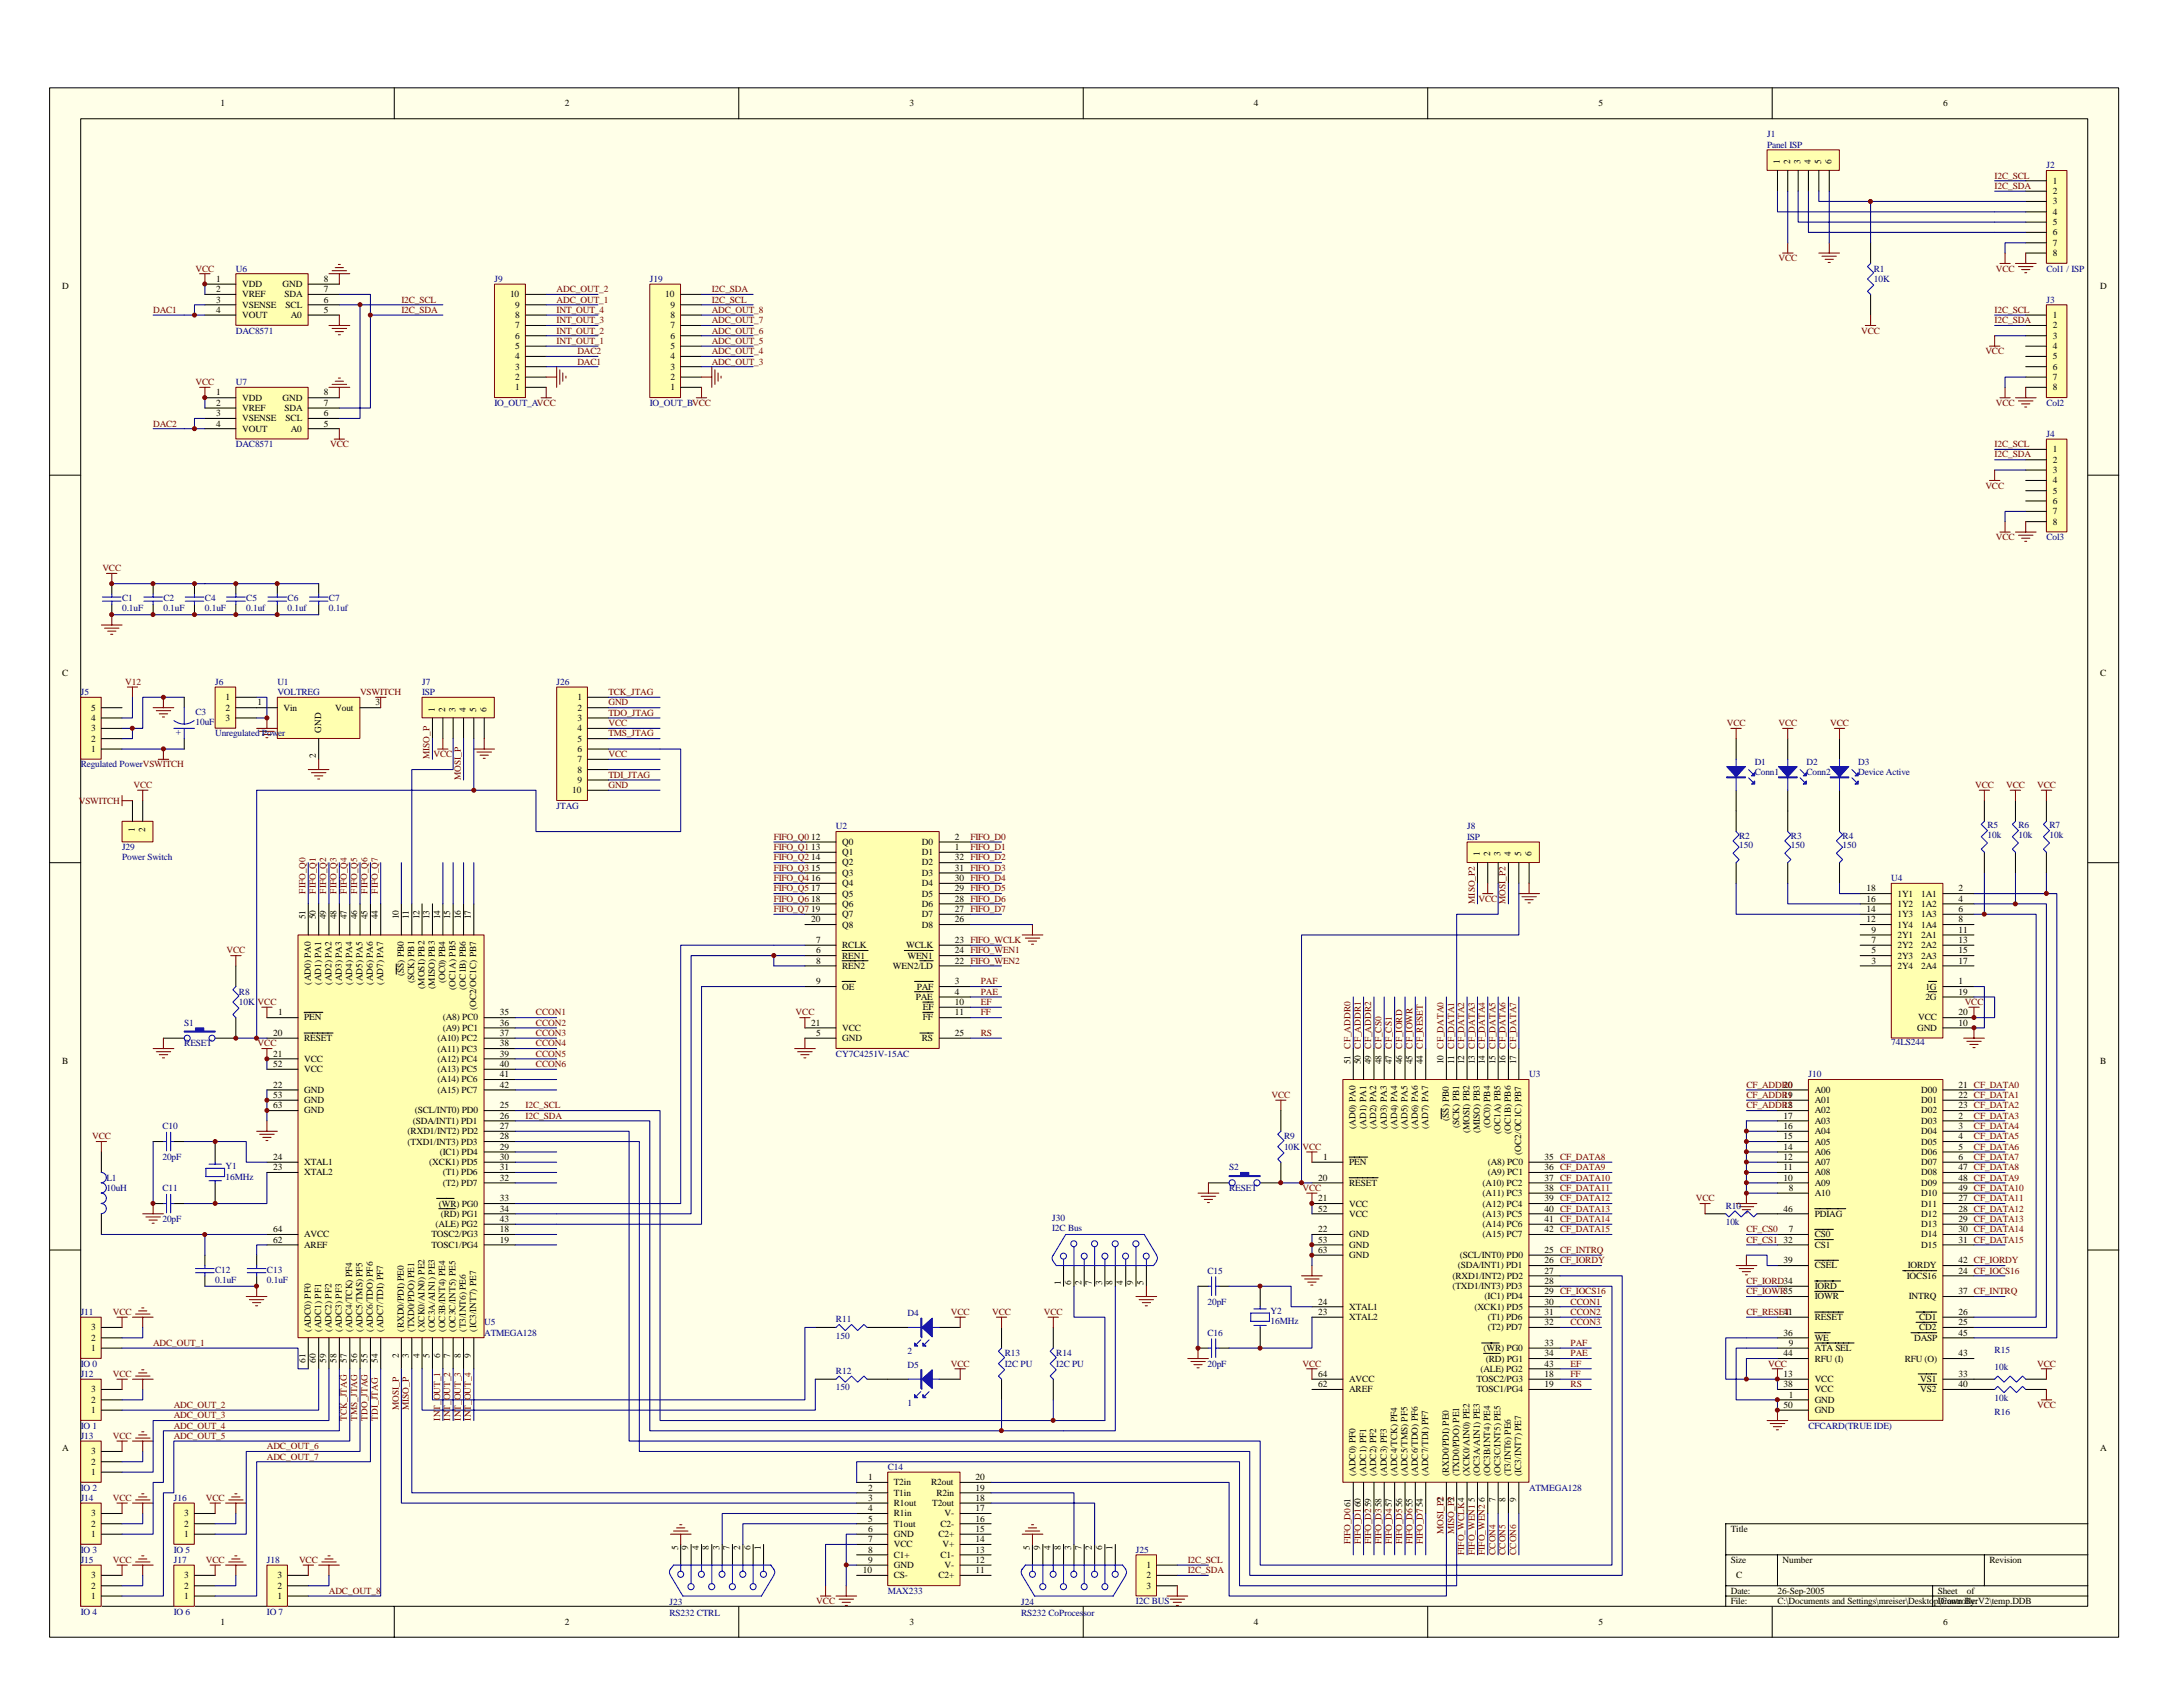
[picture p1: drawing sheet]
<svg xmlns="http://www.w3.org/2000/svg" width="279mm" height="216mm" viewBox="0 0 279 216" stroke-linecap="round" stroke-linejoin="round" font-family="sans-serif">
<defs><g id="words">
<g font-size="1.2">
<text x="28.2" y="13.6">1</text>
<text x="72.3" y="13.6">2</text>
<text x="116.4" y="13.6">3</text>
<text x="160.5" y="13.6">4</text>
<text x="204.6" y="13.6">5</text>
<text x="248.7" y="13.6">6</text>
<text x="227.8" y="21" transform="rotate(-90 227.8 21)">1</text>
<text x="229.1" y="21" transform="rotate(-90 229.1 21)">2</text>
<text x="230.4" y="21" transform="rotate(-90 230.4 21)">3</text>
<text x="231.8" y="21" transform="rotate(-90 231.8 21)">4</text>
<text x="233.1" y="21" transform="rotate(-90 233.1 21)">5</text>
<text x="234.4" y="21" transform="rotate(-90 234.4 21)">6</text>
<text x="262.7" y="23.5">1</text>
<text x="262.7" y="24.8">2</text>
<text x="262.7" y="26.2">3</text>
<text x="262.7" y="27.5">4</text>
<text x="262.7" y="28.8">5</text>
<text x="262.7" y="30.1">6</text>
<text x="262.7" y="31.5">7</text>
<text x="262.7" y="32.8">8</text>
<text x="7.9" y="37">D</text>
<text x="27.7" y="36.1">1</text>
<text x="27.7" y="37.4">2</text>
<text x="27.7" y="38.7">3</text>
<text x="27.7" y="40">4</text>
<text x="31" y="36.7">VDD</text>
<text x="31" y="38.1">VREF</text>
<text x="31" y="39.4">VSENSE</text>
<text x="31" y="40.7">VOUT</text>
<text x="36.2" y="36.7">GND</text>
<text x="36.4" y="38.1">SDA</text>
<text x="36.6" y="39.4">SCL</text>
<text x="37.2" y="40.7">A0</text>
<text x="41.4" y="37.4">7</text>
<text x="41.4" y="38.7">6</text>
<text x="41.4" y="40">5</text>
<text x="41.4" y="36.1">8</text>
<text x="65.3" y="38.1">10</text>
<text x="66" y="40.7">8</text>
<text x="66" y="39.4">9</text>
<text x="85.2" y="38.1">10</text>
<text x="85.8" y="40.7">8</text>
<text x="85.8" y="39.4">9</text>
<text x="262.7" y="40.7">1</text>
<text x="268.8" y="37">D</text>
<text x="66" y="47.3">3</text>
<text x="66" y="46">4</text>
<text x="66" y="44.7">5</text>
<text x="66" y="43.3">6</text>
<text x="66" y="42">7</text>
<text x="85.8" y="47.3">3</text>
<text x="85.8" y="46">4</text>
<text x="85.8" y="44.7">5</text>
<text x="85.8" y="43.3">6</text>
<text x="85.8" y="42">7</text>
<text x="262.7" y="42">2</text>
<text x="262.7" y="43.3">3</text>
<text x="262.7" y="44.7">4</text>
<text x="262.7" y="46">5</text>
<text x="262.7" y="47.3">6</text>
<text x="27.7" y="50.6">1</text>
<text x="27.7" y="51.9">2</text>
<text x="27.7" y="53.3">3</text>
<text x="31" y="51.3">VDD</text>
<text x="31" y="52.6">VREF</text>
<text x="31" y="53.9">VSENSE</text>
<text x="36.2" y="51.3">GND</text>
<text x="36.4" y="52.6">SDA</text>
<text x="36.6" y="53.9">SCL</text>
<text x="41.4" y="51.9">7</text>
<text x="41.4" y="53.3">6</text>
<text x="41.4" y="50.6">8</text>
<text x="66" y="50">1</text>
<text x="66" y="48.6">2</text>
<text x="85.8" y="50">1</text>
<text x="85.8" y="48.6">2</text>
<text x="262.7" y="48.6">7</text>
<text x="262.7" y="50">8</text>
<text x="27.7" y="54.6">4</text>
<text x="31" y="55.2">VOUT</text>
<text x="37.2" y="55.2">A0</text>
<text x="41.4" y="54.6">5</text>
<text x="262.7" y="57.9">1</text>
<text x="262.7" y="59.2">2</text>
<text x="262.7" y="60.5">3</text>
<text x="262.7" y="61.8">4</text>
<text x="262.7" y="63.2">5</text>
<text x="262.7" y="64.5">6</text>
<text x="262.7" y="65.8">7</text>
<text x="262.7" y="67.1">8</text>
<text x="7.9" y="86.6">C</text>
<text x="28.9" y="89.6">1</text>
<text x="73.9" y="89.6">1</text>
<text x="268.8" y="86.6">C</text>
<text x="11.7" y="94.9">2</text>
<text x="11.7" y="93.6">3</text>
<text x="11.7" y="92.3">4</text>
<text x="11.7" y="90.9">5</text>
<text x="28.9" y="90.9">2</text>
<text x="28.9" y="92.3">3</text>
<text x="33" y="90.3">1</text>
<text x="36.3" y="90.9">Vin</text>
<text x="41.1" y="93.7" transform="rotate(-90 41.1 93.7)">GND</text>
<text x="42.9" y="90.9">Vout</text>
<text x="48.1" y="90.3">3</text>
<text x="55.7" y="91.1" transform="rotate(-90 55.7 91.1)">1</text>
<text x="57" y="91.1" transform="rotate(-90 57 91.1)">2</text>
<text x="58.3" y="91.1" transform="rotate(-90 58.3 91.1)">3</text>
<text x="59.6" y="91.1" transform="rotate(-90 59.6 91.1)">4</text>
<text x="61" y="91.1" transform="rotate(-90 61 91.1)">5</text>
<text x="62.3" y="91.1" transform="rotate(-90 62.3 91.1)">6</text>
<text x="73.9" y="90.9">2</text>
<text x="73.9" y="92.3">3</text>
<text x="73.9" y="93.6">4</text>
<text x="73.9" y="94.9">5</text>
<text x="11.7" y="96.2">1</text>
<text x="40.4" y="97" transform="rotate(-90 40.4 97)">2</text>
<text x="73.2" y="101.5">10</text>
<text x="73.9" y="96.2">6</text>
<text x="73.9" y="97.6">7</text>
<text x="73.9" y="98.9">8</text>
<text x="73.9" y="100.2">9</text>
<text x="17.3" y="106.4" transform="rotate(-90 17.3 106.4)">1</text>
<text x="18.6" y="106.4" transform="rotate(-90 18.6 106.4)">2</text>
<text x="103.8" y="107.5">12</text>
<text x="122.2" y="107.5">2</text>
<text x="103.8" y="108.8">13</text>
<text x="103.8" y="110.1">14</text>
<text x="103.8" y="111.4">15</text>
<text x="103.8" y="112.8">16</text>
<text x="107.8" y="108.1">Q0</text>
<text x="107.8" y="109.5">Q1</text>
<text x="107.8" y="110.8">Q2</text>
<text x="107.8" y="112.1">Q3</text>
<text x="107.8" y="113.4">Q4</text>
<text x="118" y="109.5">D1</text>
<text x="118" y="108.1">D0</text>
<text x="118" y="113.4">D4</text>
<text x="118" y="112.1">D3</text>
<text x="118" y="110.8">D2</text>
<text x="122.2" y="108.8">1</text>
<text x="122.2" y="112.8">30 FIFO_D4</text>
<text x="122.2" y="111.4">31 FIFO_D3</text>
<text x="122.2" y="110.1">32 FIFO_D2</text>
<text x="189.4" y="109.6" transform="rotate(-90 189.4 109.6)">1</text>
<text x="190.7" y="109.6" transform="rotate(-90 190.7 109.6)">2</text>
<text x="192" y="109.6" transform="rotate(-90 192 109.6)">3</text>
<text x="193.4" y="109.6" transform="rotate(-90 193.4 109.6)">4</text>
<text x="194.7" y="109.6" transform="rotate(-90 194.7 109.6)">5</text>
<text x="196" y="109.6" transform="rotate(-90 196 109.6)">6</text>
<text x="39.1" y="117.7" transform="rotate(-90 39.1 117.7)">51</text>
<text x="40.4" y="117.7" transform="rotate(-90 40.4 117.7)">50</text>
<text x="41.8" y="117.7" transform="rotate(-90 41.8 117.7)">49</text>
<text x="43.1" y="117.7" transform="rotate(-90 43.1 117.7)">48</text>
<text x="44.4" y="117.7" transform="rotate(-90 44.4 117.7)">47</text>
<text x="45.7" y="117.7" transform="rotate(-90 45.7 117.7)">46</text>
<text x="47.1" y="117.7" transform="rotate(-90 47.1 117.7)">45</text>
<text x="48.4" y="117.7" transform="rotate(-90 48.4 117.7)">44</text>
<text x="51" y="117.7" transform="rotate(-90 51 117.7)">10</text>
<text x="52.3" y="117.7" transform="rotate(-90 52.3 117.7)">11</text>
<text x="53.7" y="117.7" transform="rotate(-90 53.7 117.7)">12</text>
<text x="55" y="117.7" transform="rotate(-90 55 117.7)">13</text>
<text x="56.3" y="117.7" transform="rotate(-90 56.3 117.7)">14</text>
<text x="57.6" y="117.7" transform="rotate(-90 57.6 117.7)">15</text>
<text x="59" y="117.7" transform="rotate(-90 59 117.7)">16</text>
<text x="60.3" y="117.7" transform="rotate(-90 60.3 117.7)">17</text>
<text x="103.8" y="114.1">17</text>
<text x="103.8" y="115.4">18</text>
<text x="103.8" y="116.7">19</text>
<text x="103.8" y="118">20</text>
<text x="107.8" y="114.7">Q5</text>
<text x="107.8" y="116.1">Q6</text>
<text x="107.8" y="117.4">Q7</text>
<text x="107.8" y="118.7">Q8</text>
<text x="118" y="118.7">D8</text>
<text x="118" y="117.4">D7</text>
<text x="118" y="116.1">D6</text>
<text x="118" y="114.7">D5</text>
<text x="122.2" y="118">26</text>
<text x="122.2" y="116.7">27 FIFO_D7</text>
<text x="122.2" y="115.4">28 FIFO_D6</text>
<text x="122.2" y="114.1">29 FIFO_D5</text>
<text x="238.9" y="118">12</text>
<text x="238.9" y="116.7">14</text>
<text x="238.9" y="115.4">16</text>
<text x="238.9" y="114.1">18</text>
<text x="239.5" y="119.4">9</text>
<text x="242.8" y="118.7">1Y4</text>
<text x="242.8" y="117.4">1Y3</text>
<text x="242.8" y="116.1">1Y2</text>
<text x="242.8" y="114.7">1Y1</text>
<text x="245.9" y="114.7">1A1</text>
<text x="245.9" y="116.1">1A2</text>
<text x="245.9" y="117.4">1A3</text>
<text x="245.9" y="118.7">1A4</text>
<text x="250.7" y="114.1">2</text>
<text x="250.7" y="115.4">4</text>
<text x="250.7" y="116.7">6</text>
<text x="250.7" y="118">8</text>
<text x="250.7" y="119.4">11</text>
<text x="51.7" y="124.9" transform="rotate(-90 51.7 124.9)">(SS) PB0</text>
<text x="53" y="125.9" transform="rotate(-90 53 125.9)">(SCK) PB1</text>
<text x="57" y="125.9" transform="rotate(-90 57 125.9)">(OC0) PB4</text>
<text x="104.5" y="122">6</text>
<text x="104.5" y="120.7">7</text>
<text x="104.5" y="123.3">8</text>
<text x="104.5" y="126">9</text>
<text x="107.8" y="122.7">REN1</text>
<text x="107.8" y="121.3">RCLK</text>
<text x="107.8" y="124">REN2</text>
<text x="114.3" y="124">WEN2/LD</text>
<text x="116" y="121.3">WCLK</text>
<text x="116.1" y="122.7">WEN1</text>
<text x="122.2" y="123.3">22 FIFO_WEN2</text>
<text x="122.2" y="126">3</text>
<text x="122.2" y="120.7">23 FIFO_WCLK</text>
<text x="122.2" y="122">24 FIFO_WEN1</text>
<text x="239.5" y="123.3">3</text>
<text x="239.5" y="122">5</text>
<text x="239.5" y="120.7">7</text>
<text x="242.8" y="124">2Y4</text>
<text x="242.8" y="122.7">2Y3</text>
<text x="242.8" y="121.3">2Y2</text>
<text x="242.8" y="120">2Y1</text>
<text x="245.9" y="120">2A1</text>
<text x="245.9" y="121.3">2A2</text>
<text x="245.9" y="122.7">2A3</text>
<text x="245.9" y="124">2A4</text>
<text x="250.7" y="120.7">13</text>
<text x="250.7" y="122">15</text>
<text x="250.7" y="123.3">17</text>
<text x="250.7" y="126">1</text>
<text x="35.6" y="129.9">1</text>
<text x="38.9" y="130.6">PEN</text>
<text x="39.8" y="126" transform="rotate(-90 39.8 126)">(AD0) PA0</text>
<text x="41.1" y="126" transform="rotate(-90 41.1 126)">(AD1) PA1</text>
<text x="42.4" y="126" transform="rotate(-90 42.4 126)">(AD2) PA2</text>
<text x="43.7" y="126" transform="rotate(-90 43.7 126)">(AD3) PA3</text>
<text x="45.1" y="126" transform="rotate(-90 45.1 126)">(AD4) PA4</text>
<text x="46.4" y="126" transform="rotate(-90 46.4 126)">(AD5) PA5</text>
<text x="47.7" y="126" transform="rotate(-90 47.7 126)">(AD6) PA6</text>
<text x="49" y="126" transform="rotate(-90 49 126)">(AD7) PA7</text>
<text x="54.3" y="126.5" transform="rotate(-90 54.3 126.5)">(MOSI) PB2</text>
<text x="55.7" y="126.5" transform="rotate(-90 55.7 126.5)">(MISO) PB3</text>
<text x="56.7" y="130.6">(A8) PC0</text>
<text x="56.7" y="131.9">(A9) PC1</text>
<text x="58.3" y="126.7" transform="rotate(-90 58.3 126.7)">(OC1A) PB5</text>
<text x="59.6" y="126.7" transform="rotate(-90 59.6 126.7)">(OC1B) PB6</text>
<text x="61" y="129.3" transform="rotate(-90 61 129.3)">(OC2/OC1C) PB7</text>
<text x="64" y="129.9">35</text>
<text x="64" y="131.3">36</text>
<text x="103.8" y="131.3">21</text>
<text x="107.8" y="126.6">OE</text>
<text x="107.8" y="131.9">VCC</text>
<text x="117.2" y="128">PAE</text>
<text x="117.3" y="126.6">PAF</text>
<text x="118.1" y="129.3">EF</text>
<text x="118.1" y="130.6">FF</text>
<text x="122.2" y="128.6">10</text>
<text x="122.2" y="129.9">11</text>
<text x="122.2" y="127.3">4</text>
<text x="245.4" y="131.9">GND</text>
<text x="245.5" y="130.6">VCC</text>
<text x="246.4" y="126.6">1G</text>
<text x="246.4" y="128">2G</text>
<text x="250.7" y="129.9">20</text>
<text x="250.7" y="131.3">10</text>
<text x="250.7" y="127.3">19</text>
<text x="7.9" y="136.2">B</text>
<text x="35" y="132.6">20</text>
<text x="35" y="135.2">21</text>
<text x="35" y="136.5">52</text>
<text x="38.9" y="133.2">RESET</text>
<text x="38.9" y="135.9">VCC</text>
<text x="38.9" y="137.2">VCC</text>
<text x="56" y="133.2">(A10) PC2</text>
<text x="56" y="134.6">(A11) PC3</text>
<text x="56" y="135.9">(A12) PC4</text>
<text x="56" y="137.2">(A13) PC5</text>
<text x="64" y="132.6">37</text>
<text x="64" y="133.9">38</text>
<text x="64" y="135.2">39</text>
<text x="64" y="136.5">40</text>
<text x="64" y="137.9">41</text>
<text x="104.5" y="132.6">5</text>
<text x="107.8" y="133.2">GND</text>
<text x="118" y="133.2">RS</text>
<text x="122.2" y="132.6">25</text>
<text x="172.8" y="136.2" transform="rotate(-90 172.8 136.2)">51 CF_ADDR0</text>
<text x="174.2" y="136.2" transform="rotate(-90 174.2 136.2)">50 CF_ADDR1</text>
<text x="175.5" y="136.2" transform="rotate(-90 175.5 136.2)">49 CF_ADDR2</text>
<text x="176.8" y="136.2" transform="rotate(-90 176.8 136.2)">48 CF_CS0</text>
<text x="178.1" y="136.2" transform="rotate(-90 178.1 136.2)">47 CF_CS1</text>
<text x="179.5" y="136.2" transform="rotate(-90 179.5 136.2)">46 CF_IORD</text>
<text x="180.8" y="136.2" transform="rotate(-90 180.8 136.2)">45 CF_IOWR</text>
<text x="182.1" y="136.2" transform="rotate(-90 182.1 136.2)">44 CF_RESET</text>
<text x="184.8" y="136.2" transform="rotate(-90 184.8 136.2)">10 CF_DATA0</text>
<text x="186.1" y="136.2" transform="rotate(-90 186.1 136.2)">11 CF_DATA1</text>
<text x="187.4" y="136.2" transform="rotate(-90 187.4 136.2)">12 CF_DATA2</text>
<text x="188.7" y="136.2" transform="rotate(-90 188.7 136.2)">13 CF_DATA3</text>
<text x="190.1" y="136.2" transform="rotate(-90 190.1 136.2)">14 CF_DATA4</text>
<text x="191.4" y="136.2" transform="rotate(-90 191.4 136.2)">15 CF_DATA5</text>
<text x="192.7" y="136.2" transform="rotate(-90 192.7 136.2)">16 CF_DATA6</text>
<text x="194" y="136.2" transform="rotate(-90 194 136.2)">17 CF_DATA7</text>
<text x="268.8" y="136.2">B</text>
<text x="35" y="139.2">22</text>
<text x="35" y="140.5">53</text>
<text x="35" y="141.8">63</text>
<text x="38.9" y="139.9">GND</text>
<text x="38.9" y="141.2">GND</text>
<text x="38.9" y="142.5">GND</text>
<text x="52.8" y="143.8">(SDA/INT1) PD1</text>
<text x="53.1" y="142.5">(SCL/INT0) PD0</text>
<text x="56" y="138.5">(A14) PC6</text>
<text x="56" y="139.9">(A15) PC7</text>
<text x="64" y="141.8">25</text>
<text x="64" y="139.2">42</text>
<text x="64" y="143.2">26</text>
<text x="185.4" y="143.4" transform="rotate(-90 185.4 143.4)">(SS) PB0</text>
<text x="228.3" y="143.2">17</text>
<text x="228.3" y="141.8">18</text>
<text x="228.3" y="140.5">19</text>
<text x="228.3" y="139.2">20</text>
<text x="232.3" y="143.8">A03</text>
<text x="232.3" y="142.5">A02</text>
<text x="232.3" y="141.2">A01</text>
<text x="232.3" y="139.9">A00</text>
<text x="245.9" y="143.8">D03</text>
<text x="245.9" y="139.9">D00</text>
<text x="245.9" y="141.2">D01</text>
<text x="245.9" y="142.5">D02</text>
<text x="250.7" y="143.2">2</text>
<text x="250.7" y="139.2">21 CF_DATA0</text>
<text x="250.7" y="140.5">22 CF_DATA1</text>
<text x="250.7" y="141.8">23 CF_DATA2</text>
<text x="35" y="149.8">23</text>
<text x="35" y="148.5">24</text>
<text x="38.9" y="149.1">XTAL1</text>
<text x="52.2" y="145.1">(RXD1/INT2) PD2</text>
<text x="52.2" y="146.5">(TXD1/INT3) PD3</text>
<text x="54.9" y="149.1">(XCK1) PD5</text>
<text x="56.3" y="147.8">(IC1) PD4</text>
<text x="64" y="144.5">27</text>
<text x="64" y="145.8">28</text>
<text x="64" y="147.1">29</text>
<text x="64" y="148.5">30</text>
<text x="64" y="149.8">31</text>
<text x="169.4" y="148.5">1</text>
<text x="172.7" y="149.1">PEN</text>
<text x="173.5" y="144.5" transform="rotate(-90 173.5 144.5)">(AD0) PA0</text>
<text x="174.8" y="144.5" transform="rotate(-90 174.8 144.5)">(AD1) PA1</text>
<text x="176.1" y="144.5" transform="rotate(-90 176.1 144.5)">(AD2) PA2</text>
<text x="177.5" y="144.5" transform="rotate(-90 177.5 144.5)">(AD3) PA3</text>
<text x="178.8" y="144.5" transform="rotate(-90 178.8 144.5)">(AD4) PA4</text>
<text x="180.1" y="144.5" transform="rotate(-90 180.1 144.5)">(AD5) PA5</text>
<text x="181.5" y="144.5" transform="rotate(-90 181.5 144.5)">(AD6) PA6</text>
<text x="182.8" y="144.5" transform="rotate(-90 182.8 144.5)">(AD7) PA7</text>
<text x="186.8" y="144.4" transform="rotate(-90 186.8 144.4)">(SCK) PB1</text>
<text x="188.1" y="145" transform="rotate(-90 188.1 145)">(MOSI) PB2</text>
<text x="189.4" y="145" transform="rotate(-90 189.4 145)">(MISO) PB3</text>
<text x="190.4" y="149.1">(A8) PC0</text>
<text x="190.7" y="144.4" transform="rotate(-90 190.7 144.4)">(OC0) PB4</text>
<text x="192" y="145.2" transform="rotate(-90 192 145.2)">(OC1A) PB5</text>
<text x="193.4" y="145.2" transform="rotate(-90 193.4 145.2)">(OC1B) PB6</text>
<text x="194.7" y="147.8" transform="rotate(-90 194.7 147.8)">(OC2/OC1C) PB7</text>
<text x="197.7" y="148.5">35 CF_DATA8</text>
<text x="197.7" y="149.8">36 CF_DATA9</text>
<text x="228.3" y="149.8">11</text>
<text x="228.3" y="148.5">12</text>
<text x="228.3" y="147.1">14</text>
<text x="228.3" y="145.8">15</text>
<text x="228.3" y="144.5">16</text>
<text x="232.3" y="149.1">A07</text>
<text x="232.3" y="147.8">A06</text>
<text x="232.3" y="146.5">A05</text>
<text x="232.3" y="145.1">A04</text>
<text x="245.9" y="145.1">D04</text>
<text x="245.9" y="146.5">D05</text>
<text x="245.9" y="147.8">D06</text>
<text x="245.9" y="149.1">D07</text>
<text x="250.7" y="144.5">3</text>
<text x="250.7" y="145.8">4</text>
<text x="250.7" y="147.1">5</text>
<text x="250.7" y="148.5">6</text>
<text x="250.7" y="149.8">47 CF_DATA8</text>
<text x="38.9" y="150.4">XTAL2</text>
<text x="56.2" y="154.4">(WR) PG0</text>
<text x="56.4" y="155.7">(RD) PG1</text>
<text x="56.7" y="150.4">(T1) PD6</text>
<text x="56.7" y="151.8">(T2) PD7</text>
<text x="64" y="153.7">33</text>
<text x="64" y="151.1">32</text>
<text x="64" y="155.1">34</text>
<text x="168.7" y="151.1">20</text>
<text x="168.7" y="153.7">21</text>
<text x="168.7" y="155.1">52</text>
<text x="172.7" y="151.8">RESET</text>
<text x="172.7" y="154.4">VCC</text>
<text x="172.7" y="155.7">VCC</text>
<text x="189.8" y="151.8">(A10) PC2</text>
<text x="189.8" y="153.1">(A11) PC3</text>
<text x="189.8" y="154.4">(A12) PC4</text>
<text x="189.8" y="155.7">(A13) PC5</text>
<text x="190.4" y="150.4">(A9) PC1</text>
<text x="197.7" y="151.1">37 CF_DATA10</text>
<text x="197.7" y="152.4">38 CF_DATA11</text>
<text x="197.7" y="153.7">39 CF_DATA12</text>
<text x="197.7" y="155.1">40 CF_DATA13</text>
<text x="228.3" y="151.1">10</text>
<text x="228.3" y="155.1">46</text>
<text x="229" y="152.4">8</text>
<text x="232.3" y="153.1">A10</text>
<text x="232.3" y="151.8">A09</text>
<text x="232.3" y="150.4">A08</text>
<text x="232.3" y="155.7">PDIAG</text>
<text x="245.9" y="154.4">D11</text>
<text x="245.9" y="155.7">D12</text>
<text x="245.9" y="150.4">D08</text>
<text x="245.9" y="151.8">D09</text>
<text x="245.9" y="153.1">D10</text>
<text x="250.7" y="153.7">27 CF_DATA11</text>
<text x="250.7" y="155.1">28 CF_DATA12</text>
<text x="250.7" y="151.1">48 CF_DATA9</text>
<text x="250.7" y="152.4">49 CF_DATA10</text>
<text x="35" y="159">62</text>
<text x="35" y="157.7">64</text>
<text x="38.9" y="159.7">AREF</text>
<text x="38.9" y="158.4">AVCC</text>
<text x="55.2" y="158.4">TOSC2/PG3</text>
<text x="55.2" y="159.7">TOSC1/PG4</text>
<text x="55.8" y="157.1">(ALE) PG2</text>
<text x="64" y="157.7">18</text>
<text x="64" y="159">19</text>
<text x="64" y="156.4">43</text>
<text x="168.7" y="157.7">22</text>
<text x="168.7" y="159">53</text>
<text x="168.7" y="160.4">63</text>
<text x="172.7" y="158.4">GND</text>
<text x="172.7" y="159.7">GND</text>
<text x="172.7" y="161">GND</text>
<text x="186.8" y="161">(SCL/INT0) PD0</text>
<text x="189.8" y="157.1">(A14) PC6</text>
<text x="189.8" y="158.4">(A15) PC7</text>
<text x="197.7" y="160.4">25 CF_INTRQ</text>
<text x="197.7" y="161.7">26 CF_IORDY</text>
<text x="197.7" y="156.4">41 CF_DATA14</text>
<text x="197.7" y="157.7">42 CF_DATA15</text>
<text x="228.3" y="159">32</text>
<text x="228.3" y="161.7">39</text>
<text x="229" y="157.7">7</text>
<text x="232.3" y="158.4">CS0</text>
<text x="232.3" y="159.7">CS1</text>
<text x="245.9" y="157.1">D13</text>
<text x="245.9" y="158.4">D14</text>
<text x="245.9" y="159.7">D15</text>
<text x="250.7" y="156.4">29 CF_DATA13</text>
<text x="250.7" y="157.7">30 CF_DATA14</text>
<text x="250.7" y="159">31 CF_DATA15</text>
<text x="250.7" y="161.7">42 CF_IORDY</text>
<text x="135.8" y="164.5" transform="rotate(-90 135.8 164.5)">1</text>
<text x="137.1" y="164.5" transform="rotate(-90 137.1 164.5)">6</text>
<text x="138.4" y="164.5" transform="rotate(-90 138.4 164.5)">2</text>
<text x="139.7" y="164.5" transform="rotate(-90 139.7 164.5)">7</text>
<text x="141.1" y="164.5" transform="rotate(-90 141.1 164.5)">3</text>
<text x="142.4" y="164.5" transform="rotate(-90 142.4 164.5)">8</text>
<text x="143.7" y="164.5" transform="rotate(-90 143.7 164.5)">4</text>
<text x="145" y="164.5" transform="rotate(-90 145 164.5)">9</text>
<text x="146.4" y="164.5" transform="rotate(-90 146.4 164.5)">5</text>
<text x="168.7" y="167">24</text>
<text x="172.7" y="167.6">XTAL1</text>
<text x="185.9" y="163.7">(RXD1/INT2) PD2</text>
<text x="185.9" y="165">(TXD1/INT3) PD3</text>
<text x="186.6" y="162.3">(SDA/INT1) PD1</text>
<text x="188.7" y="167.6">(XCK1) PD5</text>
<text x="190" y="166.3">(IC1) PD4</text>
<text x="197.7" y="163">27</text>
<text x="197.7" y="164.3">28</text>
<text x="197.7" y="165.7">29 CF_IOCS16</text>
<text x="197.7" y="167">30</text>
<text x="232.3" y="165">IORD</text>
<text x="232.3" y="166.3">IOWR</text>
<text x="232.3" y="162.3">CSEL</text>
<text x="244.1" y="163.7">IOCS16</text>
<text x="244.2" y="162.3">IORDY</text>
<text x="244.3" y="166.3">INTRQ</text>
<text x="250.7" y="163">24 CF_IOCS16</text>
<text x="250.7" y="165.7">37 CF_INTRQ</text>
<text x="11.7" y="172.9">1</text>
<text x="11.7" y="171.6">2</text>
<text x="11.7" y="170.3">3</text>
<text x="39.8" y="170.4" transform="rotate(-90 39.8 170.4)">(ADC0) PF0</text>
<text x="41.1" y="170.4" transform="rotate(-90 41.1 170.4)">(ADC1) PF1</text>
<text x="42.4" y="170.4" transform="rotate(-90 42.4 170.4)">(ADC2) PF2</text>
<text x="43.7" y="170.4" transform="rotate(-90 43.7 170.4)">(ADC3) PF3</text>
<text x="45.1" y="170.4" transform="rotate(-90 45.1 170.4)">(ADC4/TCK) PF4</text>
<text x="46.4" y="170.4" transform="rotate(-90 46.4 170.4)">(ADC5/TMS) PF5</text>
<text x="47.7" y="170.4" transform="rotate(-90 47.7 170.4)">(ADC6/TDO) PF6</text>
<text x="49" y="170.4" transform="rotate(-90 49 170.4)">(ADC7/TDI) PF7</text>
<text x="51" y="173.7" transform="rotate(-90 51 173.7)">2</text>
<text x="51.7" y="170.4" transform="rotate(-90 51.7 170.4)">(RXD0/PDI) PE0</text>
<text x="52.3" y="173.7" transform="rotate(-90 52.3 173.7)">3</text>
<text x="53" y="170.4" transform="rotate(-90 53 170.4)">(TXD0/PDO) PE1</text>
<text x="53.7" y="173.7" transform="rotate(-90 53.7 173.7)">4</text>
<text x="54.3" y="170.4" transform="rotate(-90 54.3 170.4)">(XCK0/AIN0) PE2</text>
<text x="55" y="173.7" transform="rotate(-90 55 173.7)">5</text>
<text x="55.7" y="170.4" transform="rotate(-90 55.7 170.4)">(OC3A/AIN1) PE3</text>
<text x="56.3" y="173.7" transform="rotate(-90 56.3 173.7)">6</text>
<text x="57" y="170.4" transform="rotate(-90 57 170.4)">(OC3B/INT4) PE4</text>
<text x="57.6" y="173.7" transform="rotate(-90 57.6 173.7)">7</text>
<text x="58.3" y="170.4" transform="rotate(-90 58.3 170.4)">(OC3C/INT5) PE5</text>
<text x="59" y="173.7" transform="rotate(-90 59 173.7)">8</text>
<text x="59.6" y="170.4" transform="rotate(-90 59.6 170.4)">(T3/INT6) PE6</text>
<text x="60.3" y="173.7" transform="rotate(-90 60.3 173.7)">9</text>
<text x="61" y="170.4" transform="rotate(-90 61 170.4)">(IC3/INT7) PE7</text>
<text x="168.7" y="168.3">23</text>
<text x="172.7" y="169">XTAL2</text>
<text x="189.9" y="172.9">(WR) PG0</text>
<text x="190.4" y="169">(T1) PD6</text>
<text x="190.4" y="170.3">(T2) PD7</text>
<text x="197.7" y="173.6">34</text>
<text x="197.7" y="172.3">33</text>
<text x="197.7" y="168.3">31</text>
<text x="197.7" y="169.6">32</text>
<text x="228.3" y="170.9">36</text>
<text x="228.3" y="168.3">41</text>
<text x="228.3" y="173.6">44</text>
<text x="229" y="172.3">9</text>
<text x="232.3" y="172.9">ATA SEL</text>
<text x="232.3" y="171.6">WE</text>
<text x="232.3" y="169">RESET</text>
<text x="245" y="171.6">DASP</text>
<text x="245.6" y="170.3">CD2</text>
<text x="245.6" y="169">CD1</text>
<text x="250.7" y="170.9">45</text>
<text x="250.7" y="173.6">43</text>
<text x="250.7" y="169.6">25</text>
<text x="250.7" y="168.3">26</text>
<text x="11.7" y="179.5">2</text>
<text x="11.7" y="178.2">3</text>
<text x="39.1" y="174.4" transform="rotate(-90 39.1 174.4)">61</text>
<text x="40.4" y="174.4" transform="rotate(-90 40.4 174.4)">60</text>
<text x="41.8" y="174.4" transform="rotate(-90 41.8 174.4)">59</text>
<text x="43.1" y="174.4" transform="rotate(-90 43.1 174.4)">58</text>
<text x="44.4" y="174.4" transform="rotate(-90 44.4 174.4)">57</text>
<text x="45.7" y="174.4" transform="rotate(-90 45.7 174.4)">56</text>
<text x="47.1" y="174.4" transform="rotate(-90 47.1 174.4)">55</text>
<text x="48.4" y="174.4" transform="rotate(-90 48.4 174.4)">54</text>
<text x="168.7" y="177.5">62</text>
<text x="168.7" y="176.2">64</text>
<text x="172.7" y="178.2">AREF</text>
<text x="172.7" y="176.9">AVCC</text>
<text x="189" y="176.9">TOSC2/PG3</text>
<text x="189" y="178.2">TOSC1/PG4</text>
<text x="189.5" y="175.6">(ALE) PG2</text>
<text x="190.2" y="174.2">(RD) PG1</text>
<text x="197.7" y="176.2">18</text>
<text x="197.7" y="177.5">19</text>
<text x="197.7" y="174.9">43</text>
<text x="228.3" y="176.2">13</text>
<text x="228.3" y="177.5">38</text>
<text x="229" y="178.9">1</text>
<text x="232.3" y="179.5">GND</text>
<text x="232.3" y="176.9">VCC</text>
<text x="232.3" y="178.2">VCC</text>
<text x="232.3" y="174.2">RFU (I)</text>
<text x="243.8" y="174.2">RFU (O)</text>
<text x="245.8" y="176.9">VS1</text>
<text x="245.8" y="178.2">VS2</text>
<text x="250.7" y="176.2">33</text>
<text x="250.7" y="177.5">40</text>
<text x="7.9" y="185.7">A</text>
<text x="11.7" y="180.8">1</text>
<text x="228.3" y="180.2">50</text>
<text x="232.3" y="180.8">GND</text>
<text x="268.8" y="185.7">A</text>
<text x="11.7" y="188.8">1</text>
<text x="11.7" y="187.5">2</text>
<text x="11.7" y="186.1">3</text>
<text x="111.1" y="190.8">2</text>
<text x="111.1" y="189.4">1</text>
<text x="114.4" y="191.4">T1in</text>
<text x="114.4" y="190.1">T2in</text>
<text x="119.2" y="190.1">R2out</text>
<text x="119.8" y="191.4">R2in</text>
<text x="124.9" y="189.4">20</text>
<text x="124.9" y="190.8">19</text>
<text x="173.5" y="188.9" transform="rotate(-90 173.5 188.9)">(ADC0) PF0</text>
<text x="174.8" y="188.9" transform="rotate(-90 174.8 188.9)">(ADC1) PF1</text>
<text x="176.1" y="188.9" transform="rotate(-90 176.1 188.9)">(ADC2) PF2</text>
<text x="177.5" y="188.9" transform="rotate(-90 177.5 188.9)">(ADC3) PF3</text>
<text x="178.8" y="188.9" transform="rotate(-90 178.8 188.9)">(ADC4/TCK) PF4</text>
<text x="180.1" y="188.9" transform="rotate(-90 180.1 188.9)">(ADC5/TMS) PF5</text>
<text x="181.5" y="188.9" transform="rotate(-90 181.5 188.9)">(ADC6/TDO) PF6</text>
<text x="182.8" y="188.9" transform="rotate(-90 182.8 188.9)">(ADC7/TDI) PF7</text>
<text x="185.4" y="188.9" transform="rotate(-90 185.4 188.9)">(RXD0/PDI) PE0</text>
<text x="186.8" y="188.9" transform="rotate(-90 186.8 188.9)">(TXD0/PDO) PE1</text>
<text x="188.1" y="188.9" transform="rotate(-90 188.1 188.9)">(XCK0/AIN0) PE2</text>
<text x="189.4" y="188.9" transform="rotate(-90 189.4 188.9)">(OC3A/AIN1) PE3</text>
<text x="190.7" y="188.9" transform="rotate(-90 190.7 188.9)">(OC3B/INT4) PE4</text>
<text x="192" y="188.9" transform="rotate(-90 192 188.9)">(OC3C/INT5) PE5</text>
<text x="193.4" y="188.9" transform="rotate(-90 193.4 188.9)">(T3/INT6) PE6</text>
<text x="194.7" y="188.9" transform="rotate(-90 194.7 188.9)">(IC3/INT7) PE7</text>
<text x="11.7" y="196.7">1</text>
<text x="11.7" y="195.4">2</text>
<text x="11.7" y="194.1">3</text>
<text x="23.6" y="196.7">1</text>
<text x="23.6" y="195.4">2</text>
<text x="23.6" y="194.1">3</text>
<text x="111.1" y="197.4">7</text>
<text x="111.1" y="194.7">5</text>
<text x="111.1" y="193.4">4</text>
<text x="111.1" y="192.1">3</text>
<text x="111.1" y="196">6</text>
<text x="114.4" y="195.4">T1out</text>
<text x="114.4" y="194.1">R1in</text>
<text x="114.4" y="192.7">R1out</text>
<text x="114.4" y="196.7">GND</text>
<text x="119.3" y="192.7">T2out</text>
<text x="120.1" y="196.7">C2+</text>
<text x="120.4" y="195.4">C2-</text>
<text x="120.9" y="194.1">V-</text>
<text x="124.9" y="192.1">18</text>
<text x="124.9" y="194.7">16</text>
<text x="124.9" y="196">15</text>
<text x="124.9" y="193.4">17</text>
<text x="124.9" y="197.4">14</text>
<text x="184.8" y="192.2" transform="rotate(-90 184.8 192.2)">2</text>
<text x="186.1" y="192.2" transform="rotate(-90 186.1 192.2)">3</text>
<text x="188.7" y="192.2" transform="rotate(-90 188.7 192.2)">5</text>
<text x="190.1" y="192.2" transform="rotate(-90 190.1 192.2)">6</text>
<text x="191.4" y="192.2" transform="rotate(-90 191.4 192.2)">7</text>
<text x="192.7" y="192.2" transform="rotate(-90 192.7 192.2)">8</text>
<text x="194" y="192.2" transform="rotate(-90 194 192.2)">9</text>
<text x="221.5" y="196">Title</text>
<text x="11.7" y="203.3">2</text>
<text x="11.7" y="202">3</text>
<text x="23.6" y="203.3">2</text>
<text x="23.6" y="202">3</text>
<text x="35.5" y="203.3">2</text>
<text x="35.5" y="202">3</text>
<text x="86.8" y="198.3" transform="rotate(-90 86.8 198.3)">5</text>
<text x="88.1" y="198.3" transform="rotate(-90 88.1 198.3)">9</text>
<text x="89.4" y="198.3" transform="rotate(-90 89.4 198.3)">4</text>
<text x="90.7" y="198.3" transform="rotate(-90 90.7 198.3)">8</text>
<text x="92.1" y="198.3" transform="rotate(-90 92.1 198.3)">3</text>
<text x="93.4" y="198.3" transform="rotate(-90 93.4 198.3)">7</text>
<text x="94.7" y="198.3" transform="rotate(-90 94.7 198.3)">2</text>
<text x="96.1" y="198.3" transform="rotate(-90 96.1 198.3)">6</text>
<text x="97.4" y="198.3" transform="rotate(-90 97.4 198.3)">1</text>
<text x="110.4" y="201.3">10</text>
<text x="111.1" y="200">9</text>
<text x="111.1" y="198.7">8</text>
<text x="114.4" y="202">CS-</text>
<text x="114.4" y="200.7">GND</text>
<text x="114.4" y="199.3">C1+</text>
<text x="114.4" y="198">VCC</text>
<text x="120.1" y="202">C2+</text>
<text x="120.4" y="199.3">C1-</text>
<text x="120.6" y="198">V+</text>
<text x="120.9" y="200.7">V-</text>
<text x="124.9" y="198.7">13</text>
<text x="124.9" y="201.3">11</text>
<text x="124.9" y="200">12</text>
<text x="131.8" y="198.3" transform="rotate(-90 131.8 198.3)">5</text>
<text x="133.1" y="198.3" transform="rotate(-90 133.1 198.3)">9</text>
<text x="134.5" y="198.3" transform="rotate(-90 134.5 198.3)">4</text>
<text x="135.8" y="198.3" transform="rotate(-90 135.8 198.3)">8</text>
<text x="137.1" y="198.3" transform="rotate(-90 137.1 198.3)">3</text>
<text x="138.4" y="198.3" transform="rotate(-90 138.4 198.3)">7</text>
<text x="139.7" y="198.3" transform="rotate(-90 139.7 198.3)">2</text>
<text x="141.1" y="198.3" transform="rotate(-90 141.1 198.3)">6</text>
<text x="142.4" y="198.3" transform="rotate(-90 142.4 198.3)">1</text>
<text x="146.7" y="200.7">1</text>
<text x="146.7" y="202">2</text>
<text x="146.7" y="203.3">3</text>
<text x="221.5" y="200">Size</text>
<text x="221.5" y="204">Date:</text>
<text x="222.2" y="202">C</text>
<text x="227.5" y="204">26-Sep-2005</text>
<text x="228.2" y="200">Number</text>
<text x="248" y="204">Sheet</text>
<text x="251.7" y="204">of</text>
<text x="254.6" y="200">Revision</text>
<text x="11.7" y="204.6">1</text>
<text x="23.6" y="204.6">1</text>
<text x="28.2" y="207.9">1</text>
<text x="35.5" y="204.6">1</text>
<text x="72.3" y="207.9">2</text>
<text x="116.4" y="207.9">3</text>
<text x="160.5" y="207.9">4</text>
<text x="204.6" y="207.9">5</text>
<text x="221.5" y="205.3">File:</text>
<text x="227.5" y="205.3">C:\Documents and Settings\mreiser\Desktop\ControllerV2\temp.DDB</text>
<text x="248" y="205.3">Drawn By:</text>
<text x="248.7" y="207.9">6</text>
</g>
<g font-size="1.2" fill="#000080">
<text x="226.2" y="17.6">J1</text>
<text x="226.2" y="18.9">Panel ISP</text>
<text x="261.9" y="21.5">J2</text>
<text x="30.2" y="34.8">U6</text>
<text x="239.8" y="34.8">R1</text>
<text x="261.9" y="34.8">Col1 / ISP</text>
<text x="63.3" y="36.1">J9</text>
<text x="83.2" y="36.1">J19</text>
<text x="239.8" y="36.1">10K</text>
<text x="261.9" y="38.7">J3</text>
<text x="30.2" y="42.7">DAC8571</text>
<text x="30.2" y="49.3">U7</text>
<text x="63.3" y="51.9">IO_OUT_AVCC</text>
<text x="83.2" y="51.9">IO_OUT_BVCC</text>
<text x="261.9" y="51.9">Col2</text>
<text x="30.2" y="57.2">DAC8571</text>
<text x="261.9" y="55.9">J4</text>
<text x="261.9" y="69.1">Col3</text>
<text x="15.6" y="76.9">C1</text>
<text x="20.9" y="76.9">C2</text>
<text x="26.2" y="76.9">C4</text>
<text x="31.5" y="76.9">C5</text>
<text x="36.8" y="76.9">C6</text>
<text x="42.1" y="76.9">C7</text>
<text x="15.6" y="78.3">0.1uF</text>
<text x="20.9" y="78.3">0.1uF</text>
<text x="26.2" y="78.3">0.1uF</text>
<text x="31.5" y="78.3">0.1uf</text>
<text x="36.8" y="78.3">0.1uf</text>
<text x="42.1" y="78.3">0.1uf</text>
<text x="10.3" y="89">J5</text>
<text x="27.5" y="87.6">J6</text>
<text x="35.5" y="87.6">U1</text>
<text x="35.5" y="89">VOLTREG</text>
<text x="54" y="87.6">J7</text>
<text x="54" y="89">ISP</text>
<text x="71.2" y="87.6">J26</text>
<text x="23.2" y="93.5" transform="rotate(180 23.2 93.5)">+</text>
<text x="25" y="91.5">C3</text>
<text x="25" y="92.8">10uF</text>
<text x="27.5" y="94.3">Unregulated Power</text>
<text x="10.3" y="98.2">Regulated PowerVSWITCH</text>
<text x="224.6" y="97.9">D1</text>
<text x="224.6" y="99.1">Conn1</text>
<text x="231.2" y="97.9">D2</text>
<text x="231.2" y="99.1">Conn2</text>
<text x="237.8" y="97.9">D3</text>
<text x="237.8" y="99.1">Device Active</text>
<text x="71.2" y="103.5">JTAG</text>
<text x="107" y="106.2">U2</text>
<text x="187.8" y="106.2">J8</text>
<text x="187.8" y="107.5">ISP</text>
<text x="222.6" y="107.3">R2</text>
<text x="229.2" y="107.3">R3</text>
<text x="235.8" y="107.3">R4</text>
<text x="254.4" y="106">R5</text>
<text x="254.4" y="107.2">10k</text>
<text x="258.3" y="106">R6</text>
<text x="258.3" y="107.2">10k</text>
<text x="262.3" y="106">R7</text>
<text x="262.3" y="107.2">10k</text>
<text x="15.6" y="108.8">J29</text>
<text x="15.6" y="110.1">Power Switch</text>
<text x="222.6" y="108.5">150</text>
<text x="229.2" y="108.5">150</text>
<text x="235.8" y="108.5">150</text>
<text x="242.1" y="112.8">U4</text>
<text x="23.6" y="131.3">S1</text>
<text x="30.6" y="127.3">R8</text>
<text x="30.6" y="128.6">10K</text>
<text x="23.6" y="133.9">RESET</text>
<text x="107" y="135.2">CY7C4251V-15AC</text>
<text x="195.7" y="137.9">U3</text>
<text x="231.5" y="137.9">J10</text>
<text x="242.1" y="133.8">74LS244</text>
<text x="20.8" y="144.5">C10</text>
<text x="20.8" y="148.5">20pF</text>
<text x="28.9" y="149.6">Y1</text>
<text x="157.3" y="149.8">S2</text>
<text x="164.3" y="145.8">R9</text>
<text x="164.3" y="147.1">10K</text>
<text x="13.6" y="151.1">L1</text>
<text x="13.6" y="152.4">10uH</text>
<text x="20.8" y="152.4">C11</text>
<text x="28.9" y="151">16MHz</text>
<text x="157.3" y="152.4">RESET</text>
<text x="220.9" y="154.7">R10</text>
<text x="20.8" y="156.4">20pF</text>
<text x="134.7" y="156.3">J30</text>
<text x="134.7" y="157.6">I2C Bus</text>
<text x="220.9" y="156.8">10k</text>
<text x="27.5" y="162.9">C12</text>
<text x="27.5" y="164.2">0.1uF</text>
<text x="34.2" y="162.9">C13</text>
<text x="34.2" y="164.2">0.1uF</text>
<text x="154.5" y="163">C15</text>
<text x="154.5" y="167">20pF</text>
<text x="10.3" y="168.3">J11</text>
<text x="62" y="169.6">U5</text>
<text x="62" y="170.9">ATMEGA128</text>
<text x="107" y="169.2">R11</text>
<text x="107" y="171.3">150</text>
<text x="116.1" y="168.4">D4</text>
<text x="116.1" y="173.3">2</text>
<text x="128.6" y="173.6">R13</text>
<text x="135.2" y="173.6">R14</text>
<text x="154.5" y="170.9">C16</text>
<text x="162.6" y="168.1">Y2</text>
<text x="162.6" y="169.5">16MHz</text>
<text x="255.3" y="173.2">R15</text>
<text x="10.3" y="174.9">IO 0</text>
<text x="10.3" y="176.2">J12</text>
<text x="107" y="175.8">R12</text>
<text x="107" y="177.9">150</text>
<text x="116.1" y="175">D5</text>
<text x="116.1" y="179.9">1</text>
<text x="128.6" y="174.9">I2C PU</text>
<text x="135.2" y="174.9">I2C PU</text>
<text x="154.5" y="174.9">20pF</text>
<text x="255.3" y="175.3">10k</text>
<text x="255.3" y="179.3">10k</text>
<text x="10.3" y="182.8">IO 1</text>
<text x="10.3" y="184.2">J13</text>
<text x="231.5" y="182.8">CFCARD(TRUE IDE)</text>
<text x="255.3" y="181.1">R16</text>
<text x="10.3" y="190.8">IO 2</text>
<text x="113.6" y="188.1">C14</text>
<text x="195.7" y="190.8">ATMEGA128</text>
<text x="10.3" y="192.1">J14</text>
<text x="22.2" y="192.1">J16</text>
<text x="10.3" y="198.7">IO 3</text>
<text x="10.3" y="200">J15</text>
<text x="22.2" y="200">J17</text>
<text x="22.2" y="198.7">IO 5</text>
<text x="34.2" y="200">J18</text>
<text x="113.6" y="204">MAX233</text>
<text x="145.4" y="198.7">J25</text>
<text x="10.3" y="206.6">IO 4</text>
<text x="22.2" y="206.6">IO 6</text>
<text x="34.2" y="206.6">IO 7</text>
<text x="85.7" y="205.4">J23</text>
<text x="85.7" y="206.8">RS232 CTRL</text>
<text x="130.7" y="205.4">J24</text>
<text x="130.7" y="206.8">RS232 CoProcessor</text>
<text x="145.4" y="205.3">I2C BUS</text>
</g>
<g font-size="1.2" fill="#800000">
<text x="255.3" y="22.9">I2C_SCL</text>
<text x="255.3" y="24.2">I2C_SDA</text>
<text x="25" y="34.8">VCC</text>
<text x="227.6" y="33.4">VCC</text>
<text x="255.4" y="34.8">VCC</text>
<text x="19.6" y="40">DAC1</text>
<text x="51.4" y="40">I2C_SDA</text>
<text x="51.4" y="38.7">I2C_SCL</text>
<text x="71.2" y="38.7">ADC_OUT_1</text>
<text x="71.2" y="37.4">ADC_OUT_2</text>
<text x="71.2" y="41.4">INT_OUT_3</text>
<text x="71.2" y="40">INT_OUT_4</text>
<text x="91.1" y="41.4">ADC_OUT_7</text>
<text x="91.1" y="40">ADC_OUT_8</text>
<text x="91.1" y="38.7">I2C_SCL</text>
<text x="91.1" y="37.4">I2C_SDA</text>
<text x="255.3" y="41.4">I2C_SDA</text>
<text x="255.3" y="40">I2C_SCL</text>
<text x="71.2" y="44">INT_OUT_1</text>
<text x="71.2" y="42.7">INT_OUT_2</text>
<text x="73.9" y="46.7">DAC1</text>
<text x="73.9" y="45.3">DAC2</text>
<text x="91.1" y="46.7">ADC_OUT_3</text>
<text x="91.1" y="45.3">ADC_OUT_4</text>
<text x="91.1" y="44">ADC_OUT_5</text>
<text x="91.1" y="42.7">ADC_OUT_6</text>
<text x="238.2" y="42.7">VCC</text>
<text x="254.1" y="45.3">VCC</text>
<text x="25" y="49.3">VCC</text>
<text x="255.4" y="51.9">VCC</text>
<text x="19.6" y="54.6">DAC2</text>
<text x="42.2" y="57.2">VCC</text>
<text x="255.3" y="58.5">I2C_SDA</text>
<text x="255.3" y="57.2">I2C_SCL</text>
<text x="254.1" y="62.5">VCC</text>
<text x="255.4" y="69.1">VCC</text>
<text x="13.1" y="73.1">VCC</text>
<text x="16" y="87.6">V12</text>
<text x="46.1" y="89">VSWITCH</text>
<text x="77.9" y="89">TCK_JTAG</text>
<text x="77.9" y="90.3">GND</text>
<text x="77.9" y="91.6">TDO_JTAG</text>
<text x="77.9" y="92.9">VCC</text>
<text x="77.9" y="94.3">TMS_JTAG</text>
<text x="221" y="92.9">VCC</text>
<text x="227.6" y="92.9">VCC</text>
<text x="234.3" y="92.9">VCC</text>
<text x="17.1" y="100.9">VCC</text>
<text x="55" y="97.2" transform="rotate(-90 55 97.2)">MISO_P</text>
<text x="55.5" y="96.9">VCC</text>
<text x="59" y="99.8" transform="rotate(-90 59 99.8)">MOSI_P</text>
<text x="77.9" y="96.9">VCC</text>
<text x="77.9" y="99.5">TDI_JTAG</text>
<text x="77.9" y="100.9">GND</text>
<text x="252.8" y="100.9">VCC</text>
<text x="256.8" y="100.9">VCC</text>
<text x="260.7" y="100.9">VCC</text>
<text x="10.1" y="102.8">VSWITCH</text>
<text x="99" y="107.5">FIFO_Q0</text>
<text x="124.2" y="107.5">FIFO_D0</text>
<text x="99" y="108.8">FIFO_Q1</text>
<text x="99" y="110.1">FIFO_Q2</text>
<text x="99" y="111.4">FIFO_Q3</text>
<text x="99" y="112.8">FIFO_Q4</text>
<text x="124.2" y="108.8">FIFO_D1</text>
<text x="39.1" y="114.4" transform="rotate(-90 39.1 114.4)">FIFO_Q0</text>
<text x="40.4" y="114.4" transform="rotate(-90 40.4 114.4)">FIFO_Q1</text>
<text x="41.8" y="114.4" transform="rotate(-90 41.8 114.4)">FIFO_Q2</text>
<text x="43.1" y="114.4" transform="rotate(-90 43.1 114.4)">FIFO_Q3</text>
<text x="44.4" y="114.4" transform="rotate(-90 44.4 114.4)">FIFO_Q4</text>
<text x="45.7" y="114.4" transform="rotate(-90 45.7 114.4)">FIFO_Q5</text>
<text x="47.1" y="114.4" transform="rotate(-90 47.1 114.4)">FIFO_Q6</text>
<text x="48.4" y="114.4" transform="rotate(-90 48.4 114.4)">FIFO_Q7</text>
<text x="99" y="114.1">FIFO_Q5</text>
<text x="99" y="115.4">FIFO_Q6</text>
<text x="99" y="116.7">FIFO_Q7</text>
<text x="188.7" y="115.7" transform="rotate(-90 188.7 115.7)">MISO_P2</text>
<text x="189.2" y="115.4">VCC</text>
<text x="192.7" y="115.7" transform="rotate(-90 192.7 115.7)">MOSI_P2</text>
<text x="29" y="122">VCC</text>
<text x="125.5" y="126">PAF</text>
<text x="33" y="128.6">VCC</text>
<text x="68.6" y="129.9">CCON1</text>
<text x="68.6" y="131.3">CCON2</text>
<text x="101.8" y="129.9">VCC</text>
<text x="125.5" y="127.3">PAE</text>
<text x="125.5" y="128.6">EF</text>
<text x="125.5" y="129.9">FF</text>
<text x="251.5" y="128.6">VCC</text>
<text x="33" y="133.9">VCC</text>
<text x="68.6" y="132.6">CCON3</text>
<text x="68.6" y="133.9">CCON4</text>
<text x="68.6" y="135.2">CCON5</text>
<text x="68.6" y="136.5">CCON6</text>
<text x="125.5" y="132.6">RS</text>
<text x="67.3" y="141.8">I2C_SCL</text>
<text x="67.3" y="143.2">I2C_SDA</text>
<text x="162.8" y="140.5">VCC</text>
<text x="223.5" y="139.2">CF_ADDR0</text>
<text x="223.5" y="140.5">CF_ADDR1</text>
<text x="223.5" y="141.8">CF_ADDR2</text>
<text x="252.6" y="143.2">CF_DATA3</text>
<text x="11.8" y="145.8">VCC</text>
<text x="166.7" y="147.1">VCC</text>
<text x="252.6" y="144.5">CF_DATA4</text>
<text x="252.6" y="145.8">CF_DATA5</text>
<text x="252.6" y="147.1">CF_DATA6</text>
<text x="252.6" y="148.5">CF_DATA7</text>
<text x="166.7" y="152.4">VCC</text>
<text x="217" y="153.7">VCC</text>
<text x="223.5" y="157.7">CF_CS0</text>
<text x="223.5" y="159">CF_CS1</text>
<text x="201" y="167">CCON1</text>
<text x="223.5" y="164.3">CF_IORD34</text>
<text x="223.5" y="165.7">CF_IOWR35</text>
<text x="14.4" y="168.3">VCC</text>
<text x="19.6" y="172.3">ADC_OUT_1</text>
<text x="121.7" y="168.3">VCC</text>
<text x="127" y="168.3">VCC</text>
<text x="133.6" y="168.3">VCC</text>
<text x="201" y="172.3">PAF</text>
<text x="201" y="173.6">PAE</text>
<text x="201" y="168.3">CCON2</text>
<text x="201" y="169.6">CCON3</text>
<text x="223.5" y="168.3">CF_RESET</text>
<text x="14.4" y="176.2">VCC</text>
<text x="121.7" y="174.9">VCC</text>
<text x="166.7" y="174.9">VCC</text>
<text x="201" y="177.5">RS</text>
<text x="201" y="174.9">EF</text>
<text x="201" y="176.2">FF</text>
<text x="226.3" y="174.9">VCC</text>
<text x="260.7" y="174.9">VCC</text>
<text x="14.4" y="184.1">VCC</text>
<text x="22.2" y="180.2">ADC_OUT_2</text>
<text x="22.2" y="181.5">ADC_OUT_3</text>
<text x="22.2" y="182.8">ADC_OUT_4</text>
<text x="22.2" y="184.1">ADC_OUT_5</text>
<text x="34.2" y="185.5">ADC_OUT_6</text>
<text x="44.4" y="181.8" transform="rotate(-90 44.4 181.8)">TCK_JTAG</text>
<text x="45.7" y="181.8" transform="rotate(-90 45.7 181.8)">TMS_JTAG</text>
<text x="47.1" y="181.8" transform="rotate(-90 47.1 181.8)">TDO_JTAG</text>
<text x="48.4" y="181.8" transform="rotate(-90 48.4 181.8)">TDI_JTAG</text>
<text x="51" y="180.5" transform="rotate(-90 51 180.5)">MOSI_P</text>
<text x="52.3" y="180.5" transform="rotate(-90 52.3 180.5)">MISO_P</text>
<text x="56.3" y="181.8" transform="rotate(-90 56.3 181.8)">INT_OUT_1</text>
<text x="57.6" y="181.8" transform="rotate(-90 57.6 181.8)">INT_OUT_2</text>
<text x="59" y="181.8" transform="rotate(-90 59 181.8)">INT_OUT_3</text>
<text x="60.3" y="181.8" transform="rotate(-90 60.3 181.8)">INT_OUT_4</text>
<text x="260.7" y="180.2">VCC</text>
<text x="34.2" y="186.8">ADC_OUT_7</text>
<text x="14.4" y="192.1">VCC</text>
<text x="26.4" y="192.1">VCC</text>
<text x="172.8" y="197.7" transform="rotate(-90 172.8 197.7)">FIFO_D061</text>
<text x="174.2" y="197.7" transform="rotate(-90 174.2 197.7)">FIFO_D160</text>
<text x="175.5" y="197.7" transform="rotate(-90 175.5 197.7)">FIFO_D259</text>
<text x="176.8" y="197.7" transform="rotate(-90 176.8 197.7)">FIFO_D358</text>
<text x="178.1" y="197.7" transform="rotate(-90 178.1 197.7)">FIFO_D457</text>
<text x="179.5" y="197.7" transform="rotate(-90 179.5 197.7)">FIFO_D556</text>
<text x="180.8" y="197.7" transform="rotate(-90 180.8 197.7)">FIFO_D655</text>
<text x="182.1" y="197.7" transform="rotate(-90 182.1 197.7)">FIFO_D754</text>
<text x="184.8" y="196.3" transform="rotate(-90 184.8 196.3)">MOSI_P2</text>
<text x="186.1" y="196.3" transform="rotate(-90 186.1 196.3)">MISO_P2</text>
<text x="14.4" y="200">VCC</text>
<text x="26.4" y="200">VCC</text>
<text x="38.3" y="200">VCC</text>
<text x="42.1" y="204">ADC_OUT_8</text>
<text x="152" y="200">I2C_SCL</text>
<text x="152" y="201.3">I2C_SDA</text>
<text x="187.4" y="199" transform="rotate(-90 187.4 199)">FIFO_WCLK4</text>
<text x="188.7" y="199" transform="rotate(-90 188.7 199)">FIFO_WEN1</text>
<text x="190.1" y="199" transform="rotate(-90 190.1 199)">FIFO_WEN2</text>
<text x="191.4" y="199" transform="rotate(-90 191.4 199)">CCON4</text>
<text x="192.7" y="199" transform="rotate(-90 192.7 199)">CCON5</text>
<text x="194" y="199" transform="rotate(-90 194 199)">CCON6</text>
<text x="104.5" y="205.3">VCC</text>
</g>
</g></defs>
<path d="M6.3 11.2h264.9v198.3h-264.9z" fill="#ffffe8"/>
<g fill="none" stroke="#000" stroke-width=".13">
<path d="M6.3 11.2h264.9v198.3h-264.9zM10.3 15.2h256.9v190.4h-256.9zM50.5 11.2v4M94.6 11.2v4M138.6 11.2v4M182.7 11.2v4M226.8 11.2v4M6.3 60.8h4M267.2 60.8h4M6.3 110.4h4M267.2 110.4h4M6.3 160h4"/>
<path d="M267.2 160h4M220.9 199h46.3M227.5 199v3.9M254 199v3.9M267.2 195h-46.3v10.6M50.5 205.6v3.9M94.6 205.6v3.9M138.6 205.6v3.9M182.7 205.6v3.9M220.9 202.9h46.3M220.9 204.3h46.3M226.8 205.6v3.9"/>
<path d="M247.4 202.9v2.7"/>
</g>
<path d="M38.2 119.7h23.8v51.5h-23.8z" fill="#ffffb0"/>
<g fill="none" stroke="#800000" stroke-width=".13">
<path d="M38.1 119.7h23.9v51.5h-23.9zM19.6 134.2h2.6M20 134.6h1.8M20.4 135h1.1M20.8 135.4h.3M20.9 132.9v1.3M29.5 122.3h1.4M30.2 122.3v1.3M33.5 134.2h1.3M33.5 128.9h1.3M34.2 128.9v1.3M34.2 134.2v1.3"/>
<path d="M18.3 155.3h2.6M18.7 155.7h1.8M19.1 156.1h1M19.5 156.5h.2M19.6 154v1.3M32.9 144.8h2.6M33.2 145.2h1.9M33.6 145.6h1.1M34 146h.3M34.2 143.4v1.4"/>
</g>
<g fill="none" stroke="#000" stroke-width=".13">
<path d="M39.5 115.7v4M40.8 115.7v4M42.1 115.7v4M43.4 115.7v4M44.8 115.7v4M46.1 115.7v4M47.4 115.7v4M48.7 115.7v4M51.4 115.7v4M52.7 115.7v4M54 115.7v4M55.4 115.7v4"/>
<path d="M56.7 115.7v4M58 115.7v4M59.3 115.7v4M60.6 115.7v4M20.9 132.9h2.7M30.2 130.2v2.7h-2.7M30.2 123.6v2.7M34.2 130.2h3.9M34.2 132.9h3.9M34.2 135.5h3.9M34.2 139.5h3.9M34.2 136.8h3.9"/>
<path d="M38.9 129.6h2.4M38.9 132.2h3.7M50.7 123.4v1.3M62 130.2h4M62 132.9h4M62 135.5h4M62 139.5h4M62 131.6h4M62 134.2h4M62 136.8h4M62 138.2h4M19.6 146.1h1.3"/>
<path d="M19.6 154h1.3M22.2 146.1h1.4M22.2 154h1.4M27.5 146.1v2.6M27.5 151.4v2.6M34.2 158h3.9M34.2 159.3h3.9M34.2 150.1h3.9M34.2 148.7h3.9M34.2 142.1h3.9M34.2 140.8h3.9M55.9 153.4h2.2"/>
<path d="M56.2 154.7h2.1M62 158h4M62 159.3h4M62 150.1h4M62 148.7h4M62 142.1h4M62 143.4h4M62 144.8h4M62 146.1h4M62 147.4h4M62 151.4h4M62 154h4"/>
<path d="M62 155.3h4M62 156.7h4M39.5 171.2v4M40.8 171.2v4M42.1 171.2v4M43.4 171.2v4M44.8 171.2v4M46.1 171.2v4M47.4 171.2v4M48.7 171.2v4M51.4 171.2v4M52.7 171.2v4"/>
<path d="M54 171.2v4M55.4 171.2v4M56.7 171.2v4M58 171.2v4M59.3 171.2v4M60.6 171.2v4"/>
</g>
<path d="M30.2 132.9h4M34.2 135.5v1.3M34.2 139.5v3.9M19.6 146.1v7.9M23.6 146.1h7.9v2.6h2.7M34.2 150.1v3.9h-10.6" fill="none" stroke="#000080" stroke-width=".13"/>
<path d="M23.6 132h1.4v-.4h1.1v.4h1.4v.1h-3.9z" fill-rule="evenodd" fill="#00f" stroke="#00f" stroke-width=".13"/>
<g fill="none" stroke="#00f" stroke-width=".13">
<path d="M30.2 126.3l-.4 .4 .8 .7-.8 .8 .8 .8-.8 .8 .4 .4M20.9 146.1h.4M20.9 154h.4M21.3 144.9v2.4M21.3 152.8v2.4M21.8 146.1h.4M21.8 144.9v2.4M21.8 152.8v2.4M21.8 154h.4M26.4 149.5h2.3v1.1h-2.3zM26.8 149h1.5M26.8 151.1h1.5"/>
<path d="M27.5 148.7v.3M27.5 151.1v.3"/>
<circle cx="24" cy="132.9" r=".38"/>
<circle cx="27.1" cy="132.9" r=".38"/>
</g>
<path d="M10.4 89.3h2.6v7.9h-2.6z" fill="#ffffb0"/>
<g fill="none" stroke="#800000" stroke-width=".13">
<path d="M10.3 89.2h2.7v8h-2.7zM16.3 87.9h1.3M17 87.9v1.3M19.6 90.6h2.6M20 91h1.8M20.4 91.4h1.1M20.8 91.8h.3M20.9 89.2v1.4M12.3 146.1h1.3M13 146.1v1.3M31.5 165.9h2.7M31.9 166.3h1.9"/>
<path d="M32.3 166.7h1.1M32.7 167.1h.3M32.9 164.6v1.3"/>
</g>
<g fill="none" stroke="#000" stroke-width=".13">
<path d="M13 95.9h2.6M13 94.5h2.6M13 93.2h2.6M13 91.9h2.6M13 90.6h2.6M23.6 89.2v1.4M23.6 94.5v1.4M13 147.4v2.7M13 155.3v2.7M26.2 160.6v1.4M26.2 163.3v1.3M32.9 160.6v1.4"/>
<path d="M32.9 163.3v1.3"/>
</g>
<path d="M15.6 95.9h8M17 89.2v2.7h-1.4M17 93.2v1.3h-1.4M23.6 89.2h-5.3v4h-2.7M13 158h13.2M34.2 159.3h-1.3v1.3M34.2 158h-8v2.6M26.2 164.6h6.7" fill="none" stroke="#000080" stroke-width=".13"/>
<g fill="none" stroke="#00f" stroke-width=".13">
<path d="M22.2 93.2h2.7M22.3 92.2a2.1 2.1 0 0 0 2.5 0M23.6 90.6v2.1M23.6 93.2v1.3M13 150.1a.66 .66 0 0 1 .6 .6 .66 .66 0 0 1-.6 .7M13 151.4a.65 .65 0 0 1 .6 .6 .65 .65 0 0 1-.6 .7 .67 .67 0 0 1 .6 .6 .67 .67 0 0 1-.6 .7M13 154a.65 .65 0 0 1 .6 .7 .65 .65 0 0 1-.6 .6M25 162.3h2.4M25 162.9h2.4M26.2 162v.3M26.2 162.9v.4M31.6 162.3h2.4"/>
<path d="M31.6 162.9h2.4M32.9 162v.3M32.9 162.9v.4"/>
</g>
<path d="M54 89.3h9.3v2.6h-9.3z" fill="#ffffb0"/>
<path d="M54 89.2h9.3v2.7h-9.3zM56 95.9h1.3M56.7 94.5v1.4M60.6 95.9h2.7M61 96.2h1.9M61.4 96.6h1.1M61.8 97h.3M62 94.5v1.4" fill="none" stroke="#800000" stroke-width=".13"/>
<path d="M55.4 91.9v2.6M56.7 91.9v2.6M58 91.9v2.6M59.3 91.9v2.6M60.6 91.9v2.6M62 91.9v2.6" fill="none" stroke="#000" stroke-width=".13"/>
<g fill="none" stroke="#000080" stroke-width=".13">
<path d="M58 94.5v4h-5.3v17.2M60.6 94.5v6.6h-27.7v31.8M39.5 110.4v5.3M40.8 110.4v5.3M42.1 110.4v5.3M43.4 110.4v5.3M44.8 110.4v5.3M46.1 110.4v5.3M47.4 110.4v5.3M48.7 110.4v5.3M51.4 110.4v5.3M56.7 110.4v5.3"/>
<path d="M58 110.4v5.3M59.3 110.4v5.3M60.6 110.4v5.3M66 130.2h5.2M66 131.6h5.2M66 132.9h5.2M66 134.2h5.2M66 135.5h5.2M66 136.8h5.2M66 138.2h5.2M66 139.5h5.2M66 154h5.2"/>
<path d="M66 155.3h5.2M66 156.7h5.2M66 158h5.2M66 159.3h5.2M66 147.4h5.2M66 148.7h5.2M66 150.1h5.2"/>
</g>
<path d="M113.6 188.4h9.3v14.5h-9.3z" fill="#ffffb0"/>
<g fill="none" stroke="#800000" stroke-width=".13">
<path d="M127.5 168.6h1.3M128.2 168.6v1.3M134.1 168.6h1.4M134.8 168.6v1.3M85.8 196.3h2.7M86.2 195.9h1.9M86.6 195.5h1.1M87 195.1h.3M87.1 196.3v1.4M113.6 188.4h9.3v14.5h-9.3zM130.8 196.3h2.7M131.2 195.9h1.9"/>
<path d="M131.6 195.5h1.1M132 195.1h.3M132.1 196.3v1.4M105 204.3h1.3M105.7 202.9v1.4M107 204.3h2.6M107.4 204.7h1.8M107.8 205.1h1M108.2 205.5h.3M108.3 202.9v1.4"/>
</g>
<g fill="none" stroke="#000" stroke-width=".13">
<path d="M128.2 169.9v2.6M128.2 176.5v2.7M134.8 169.9v2.6M134.8 176.5v2.7M87.1 197.7v2.6M88.5 197.7v2.6M89.8 197.7v2.6M91.1 197.7v2.6M92.4 197.7v2.6M93.7 197.7v2.6M95.1 197.7v2.6M96.4 197.7v2.6"/>
<path d="M97.7 197.7v2.6M109.6 189.7h4M109.6 191.1h4M109.6 192.4h4M109.6 193.7h4M109.6 195h4M109.6 196.3h4M109.6 197.7h4M109.6 199h4M122.9 189.7h4M122.9 191.1h4M122.9 192.4h4"/>
<path d="M122.9 193.7h4M122.9 195h4M122.9 196.3h4M122.9 197.7h4M122.9 199h4M132.1 197.7v2.6M133.5 197.7v2.6M134.8 197.7v2.6M136.1 197.7v2.6M137.5 197.7v2.6M138.8 197.7v2.6M140.1 197.7v2.6"/>
<path d="M141.4 197.7v2.6M142.7 197.7v2.6M109.6 200.3h4M109.6 201.6h4M122.9 200.3h4M122.9 201.6h4"/>
</g>
<g fill="none" stroke="#000080" stroke-width=".13">
<path d="M66 143.4h17.2v39.7h52.9M66 142.1h18.5v39.7h56.9M51.4 175.2v17.2h58.2M52.7 175.2v15.9h56.9M128.2 179.2v3.9M134.8 179.2v2.6M109.6 196.3h-1.3v4M109.6 197.7h-3.9v5.2M109.6 195h-14.5v2.7M109.6 193.7h-17.2v4M126.9 191.1h10.6v6.6M126.9 192.4h13.2v5.3"/>
<path d="M109.6 200.3h-1.3v2.6"/>
</g>
<g fill="none" stroke="#00f" stroke-width=".13">
<path d="M128.2 172.5l-.4 .4 .8 .8-.8 .8 .8 .8-.8 .8 .4 .4M134.8 172.5l-.4 .4 .8 .8-.8 .8 .8 .8-.8 .8 .4 .4M85.8 201.6a.63 .63 0 0 1 0-.8l.4-.5h12.5l.4 .6a.58 .58 0 0 1-.1 .7M85.8 201.6l1.6 2.7h10.1l1.5-2.7M87.1 200.3v.8M88.5 200.3v2.4M89.8 200.3v.8M91.1 200.3v2.4M92.4 200.3v.8M93.7 200.3v2.4M95.1 200.3v.8M96.4 200.3v2.4"/>
<path d="M97.7 200.3v.8M130.8 201.6l1.6 2.7h10.1l1.6-2.7M132.1 200.3v.8M133.5 200.3v2.4M134.8 200.3v.8M136.1 200.3v2.4M137.5 200.3v.8M138.8 200.3v2.4M140.1 200.3v.8M141.4 200.3v2.4M142.7 200.3v.8M144 200.8l.1 .1a.58 .58 0 0 1-.1 .7"/>
<path d="M144.1 200.8l-.4-.5h-12.5l-.4 .5a.67 .67 0 0 0 0 .8"/>
<circle cx="87.1" cy="201.5" r=".39"/>
<circle cx="88.4" cy="203.1" r=".39"/>
<circle cx="89.8" cy="201.5" r=".39"/>
<circle cx="91.1" cy="203.1" r=".39"/>
<circle cx="92.4" cy="201.5" r=".39"/>
<circle cx="93.7" cy="203.1" r=".39"/>
<circle cx="95.1" cy="201.5" r=".39"/>
<circle cx="96.4" cy="203.1" r=".39"/>
<circle cx="97.7" cy="201.5" r=".39"/>
<circle cx="132.1" cy="201.5" r=".39"/>
<circle cx="133.5" cy="203.1" r=".39"/>
<circle cx="134.8" cy="201.5" r=".39"/>
<circle cx="136.1" cy="203.1" r=".39"/>
<circle cx="137.4" cy="201.5" r=".39"/>
<circle cx="138.8" cy="203.1" r=".39"/>
<circle cx="140.1" cy="201.5" r=".39"/>
<circle cx="141.4" cy="203.1" r=".39"/>
<circle cx="142.7" cy="201.5" r=".39"/>
</g>
<path d="M10.4 168.6h2.6v5.2h-2.6z" fill="#ffffb0"/>
<path d="M10.3 168.6h2.7v5.2h-2.7z" fill="none" stroke="#800000" stroke-width=".13"/>
<path d="M13 172.5h2.6M13 171.2h2.6M13 169.9h2.6" fill="none" stroke="#000" stroke-width=".13"/>
<path d="M10.4 176.5h2.6v5.3h-2.6z" fill="#ffffb0"/>
<path d="M10.3 176.5h2.7v5.3h-2.7z" fill="none" stroke="#800000" stroke-width=".13"/>
<path d="M13 179.2h2.6M13 177.8h2.6M13 180.5h2.6" fill="none" stroke="#000" stroke-width=".13"/>
<path d="M10.4 184.4h2.6v5.3h-2.6z" fill="#ffffb0"/>
<path d="M10.3 184.4h2.7v5.3h-2.7z" fill="none" stroke="#800000" stroke-width=".13"/>
<path d="M13 188.4h2.6M13 187.1h2.6M13 185.8h2.6" fill="none" stroke="#000" stroke-width=".13"/>
<path d="M10.4 192.4h2.6v5.2h-2.6z" fill="#ffffb0"/>
<path d="M10.3 192.4h2.7v5.2h-2.7z" fill="none" stroke="#800000" stroke-width=".13"/>
<path d="M13 196.3h2.6M13 195h2.6M13 193.7h2.6" fill="none" stroke="#000" stroke-width=".13"/>
<path d="M10.4 200.3h2.6v5.3h-2.6z" fill="#ffffb0"/>
<path d="M10.3 200.3h2.7v5.3h-2.7z" fill="none" stroke="#800000" stroke-width=".13"/>
<path d="M13 204.3h2.6M13 202.9h2.6M13 201.6h2.6" fill="none" stroke="#000" stroke-width=".13"/>
<path d="M22.3 200.3h2.6v5.3h-2.6z" fill="#ffffb0"/>
<path d="M22.2 200.3h2.7v5.3h-2.7z" fill="none" stroke="#800000" stroke-width=".13"/>
<path d="M24.9 204.3h2.6M24.9 202.9h2.6M24.9 201.6h2.6" fill="none" stroke="#000" stroke-width=".13"/>
<path d="M22.3 192.4h2.6v5.2h-2.6z" fill="#ffffb0"/>
<g fill="none" stroke="#800000" stroke-width=".13">
<path d="M15 168.6h1.3M15 176.5h1.3M15.6 168.6v1.3M15.6 176.5v1.3M17 168.6h2.6M17 176.5h2.6M17.4 168.2h1.8M17.4 176.1h1.8M17.7 167.8h1.1M17.7 175.7h1.1M18.1 167.4h.3M18.1 175.3h.3"/>
<path d="M18.3 168.6v1.3M18.3 176.5v1.3M15 184.4h1.3M15 192.4h1.3M15.6 184.4v1.4M15.6 192.4v1.3M17 184.4h2.6M17 192.4h2.6M17.4 184h1.8M17.4 192h1.8M17.4 199.9h1.8M17.7 183.6h1.1"/>
<path d="M17.7 191.6h1.1M17.7 199.5h1.1M18.1 183.2h.3M18.1 191.2h.3M18.1 199.1h.3M18.3 184.4v1.4M18.3 192.4v1.3M22.2 192.4h2.7v5.2h-2.7zM26.9 192.4h1.3M27.5 192.4v1.3M28.9 192.4h2.6M29.3 192h1.8"/>
<path d="M29.3 199.9h1.8M29.7 191.6h1M29.7 199.5h1M30.1 191.2h.2M30.1 199.1h.2M30.2 192.4v1.3M15 200.3h1.3M15.6 200.3v1.3M17 200.3h2.6M18.3 200.3v1.3M26.9 200.3h1.3M27.5 200.3v1.3"/>
<path d="M28.9 200.3h2.6M30.2 200.3v1.3"/>
</g>
<path d="M24.9 196.3h2.6M24.9 195h2.6M24.9 193.7h2.6" fill="none" stroke="#000" stroke-width=".13"/>
<g fill="none" stroke="#000080" stroke-width=".13">
<path d="M15.6 172.5h22.5v2.7h1.4M18.3 169.9v1.3h-2.7M18.3 177.8v1.4h-2.7M40.8 175.2v5.3h-25.2M42.1 175.2v6.6h-22.5v6.6h-4M43.4 175.2v7.9h-22.5v6.6h-1.3v6.6h-4M44.8 175.2v9.2h-22.6v6.7h-1.3v13.2h-5.3M46.1 175.2v10.6h-14.6v10.5h-4M47.4 175.2v11.9h-14.5v17.2h-5.4M18.3 185.8v1.3h-2.7M18.3 193.7v1.3h-2.7M30.2 193.7v1.3h-2.7"/>
<path d="M18.3 201.6v1.3h-2.7M30.2 201.6v1.3h-2.7"/>
</g>
<path d="M34.2 200.3h2.6v5.3h-2.6z" fill="#ffffb0"/>
<path d="M41.2 199.9h1.8M41.6 199.5h1M42 199.1h.2M34.2 200.3h2.6v5.3h-2.6zM38.8 200.3h1.3M39.5 200.3v1.3M40.8 200.3h2.6M42.1 200.3v1.3" fill="none" stroke="#800000" stroke-width=".13"/>
<path d="M36.8 204.3h2.7M36.8 202.9h2.7M36.8 201.6h2.7" fill="none" stroke="#000" stroke-width=".13"/>
<path d="M48.7 175.2v29.1h-9.2M42.1 201.6v1.3h-2.6" fill="none" stroke="#000080" stroke-width=".13"/>
<path d="M261.9 21.8h2.6v11.9h-2.6z" fill="#ffffb0"/>
<path d="M261.9 21.8h2.6v11.9h-2.6z" fill="none" stroke="#800000" stroke-width=".13"/>
<path d="M259.3 23.1h2.6M259.3 24.5h2.6M259.3 25.8h2.6M259.3 27.1h2.6M259.3 28.4h2.6M259.3 29.7h2.6M259.3 31.1h2.6M259.3 32.4h2.6" fill="none" stroke="#000" stroke-width=".13"/>
<path d="M261.9 39h2.6v11.9h-2.6z" fill="#ffffb0"/>
<path d="M261.9 39h2.6v11.9h-2.6z" fill="none" stroke="#800000" stroke-width=".13"/>
<path d="M259.3 40.3h2.6M259.3 41.7h2.6M259.3 43h2.6M259.3 44.3h2.6M259.3 45.6h2.6M259.3 46.9h2.6M259.3 48.3h2.6M259.3 49.6h2.6" fill="none" stroke="#000" stroke-width=".13"/>
<path d="M261.9 56.2h2.6v11.9h-2.6z" fill="#ffffb0"/>
<g fill="none" stroke="#800000" stroke-width=".13">
<path d="M256 33.7h1.3M256.6 32.4v1.3M258 33.7h2.6M258.3 34.1h1.9M258.7 34.5h1.1M259.1 34.9h.3M259.3 32.4v1.3M256 50.9h1.3M256.6 49.6v1.3M258 50.9h2.6M258.3 51.3h1.9M258.7 51.7h1.1"/>
<path d="M259.1 52.1h.3M259.3 49.6v1.3M261.9 56.2h2.6v11.9h-2.6zM256 68.1h1.3M256.6 66.8v1.3M258 68.1h2.6M258.3 68.5h1.9M258.7 68.9h1.1M259.1 69.3h.3M259.3 66.8v1.3"/>
</g>
<path d="M259.3 57.5h2.6M259.3 58.8h2.6M259.3 60.2h2.6M259.3 61.5h2.6M259.3 62.8h2.6M259.3 64.1h2.6M259.3 65.4h2.6M259.3 66.8h2.6" fill="none" stroke="#000" stroke-width=".13"/>
<g fill="none" stroke="#000080" stroke-width=".13">
<path d="M255.3 23.1h4M255.3 24.5h4M255.3 25.8h4M255.3 27.1h4M255.3 28.4h4M255.3 29.7h4M259.3 31.1h-2.7v1.3M255.3 40.3h4M255.3 41.7h4M255.3 43h4M255.3 57.5h4M255.3 58.8h4"/>
<path d="M259.3 48.3h-2.7v1.3M255.3 60.2h4M259.3 65.4h-2.7v1.4"/>
</g>
<path d="M226.2 19.2h9.2v2.6h-9.2z" fill="#ffffb0"/>
<g fill="none" stroke="#800000" stroke-width=".13">
<path d="M226.2 19.2h9.2v2.6h-9.2zM228.2 32.4h1.3M228.8 31.1v1.3M232.8 32.4h2.6M233.2 32.8h1.8M233.6 33.2h1.1M234 33.6h.3M234.1 31.1v1.3M238.7 41.7h1.4M239.4 40.3v1.4M254.6 44.3h1.4M255.3 43v1.3"/>
<path d="M254.6 61.5h1.4M255.3 60.2v1.3"/>
</g>
<path d="M227.5 21.8v2.7M228.8 21.8v2.7M230.1 21.8v2.7M231.5 21.8v2.7M232.8 21.8v2.7M234.1 21.8v2.7M239.4 31.1v2.6M239.4 37.7v2.6" fill="none" stroke="#000" stroke-width=".13"/>
<path d="M227.5 24.5v2.6h27.8M228.8 24.5v6.6M230.1 24.5v3.9h25.2M231.5 24.5v5.2h23.8M232.8 24.5v1.3h22.5M234.1 24.5v6.6M239.4 25.8v5.3" fill="none" stroke="#000080" stroke-width=".13"/>
<path d="M239.4 33.7l-.4 .4 .8 .8-.8 .8 .8 .8-.8 .8 .4 .4" fill="none" stroke="#00f" stroke-width=".13"/>
<path d="M145.4 199h2.6v5.2h-2.6z" fill="#ffffb0"/>
<path d="M122.2 168.6h1.3M122.2 175.2h1.3M122.9 168.6v1.3M122.9 175.2v1.3M145.4 199h2.6v5.2h-2.6zM149.4 204.3h2.6M149.8 204.7h1.8M150.2 205.1h1M150.6 205.5h.2M150.7 202.9v1.4" fill="none" stroke="#800000" stroke-width=".13"/>
<path d="M104.4 176.5h2.6M104.4 169.9h2.6M111 176.5h5.3M111 169.9h5.3M120.2 176.5h2.7M120.2 169.9h2.7M148 200.3h2.7M148 201.6h2.7M148 202.9h2.7" fill="none" stroke="#000" stroke-width=".13"/>
<path d="M54 175.2v5.3h50.4v-4M56.7 175.2v6.6M58 175.2v6.6M59.3 175.2v6.6M60.6 175.2v6.6M104.4 169.9h-1.4v9.3h-47.6v-4M150.7 200.3h4M150.7 201.6h4" fill="none" stroke="#000080" stroke-width=".13"/>
<path d="M107 169.9l.4-.4 .8 .8 .8-.8 .8 .8 .8-.8 .4 .4M107 176.5l.4-.4 .8 .8 .8-.8 .8 .8 .8-.8 .4 .4M116.3 176.5h3.9M116.3 169.9h3.9M117.9 178.1l-.6 .5M117.9 171.5l-.6 .5M118.9 178.1l-.5 .5M118.9 171.5l-.5 .5" fill="none" stroke="#00f" stroke-width=".13"/>
<g fill="#00f" stroke="#00f" stroke-width=".13">
<path d="M118 176.5l1.3-1.2v2.4z"/>
<path d="M117.1 178.5l.4 .4h-.4z"/>
<path d="M118.1 178.5l.4 .4h-.4z"/>
<path d="M118 169.9l1.3-1.2v2.4z"/>
<path d="M117.1 171.9l.4 .4h-.4z"/>
<path d="M118.1 171.9l.4 .4h-.4z"/>
<path d="M117.9 175.3h.1v2.4h-.1z" fill-rule="evenodd"/>
<path d="M117.9 168.7h.1v2.4h-.1z" fill-rule="evenodd"/>
</g>
<path d="M35.5 89.3h10.6v5.2h-10.6z" fill="#ffffb0"/>
<path d="M32.9 93.2h2.6M33.2 93.6h1.9M33.6 94h1.1M34 94.4h.3M34.2 91.9v1.3M35.5 89.2h10.6v5.3h-10.6zM39.5 98.5h2.6M39.9 98.9h1.8M40.3 99.3h1M40.7 99.7h.2M40.8 97.2v1.3" fill="none" stroke="#800000" stroke-width=".13"/>
<path d="M32.9 90.6h2.6M40.8 94.5v2.7M46.1 90.6h2.6" fill="none" stroke="#000" stroke-width=".13"/>
<path d="M27.6 87.9h2.6v5.3h-2.6z" fill="#ffffb0"/>
<path d="M13 80h2.6M13.6 73.4h1.4M14.3 73.4v1.3M14.3 78.7v1.3M13.4 80.4h1.8M13.8 80.8h1M14.2 81.2h.2M27.5 87.9h2.7v5.3h-2.7z" fill="none" stroke="#800000" stroke-width=".13"/>
<path d="M14.3 74.7v1.3M14.3 77.3v1.4M19.6 74.7v1.3M19.6 77.3v1.4M24.9 74.7v1.3M24.9 77.3v1.4M30.2 89.2h2.7M30.2 90.6h2.7M30.2 91.9h2.7" fill="none" stroke="#000" stroke-width=".13"/>
<g fill="none" stroke="#000080" stroke-width=".13">
<path d="M14.3 74.7h10.6M14.3 78.7h10.6M32.9 89.2h1.3v2.7h-1.3M55.4 94.5v2.7M59.3 94.5v5.3M223.5 139.5h4M252.6 139.5h4M223.5 140.8h4M223.5 142.1h4M223.5 143.4h4M223.5 144.8h4M223.5 146.1h4"/>
<path d="M223.5 147.4h4M223.5 148.7h4M223.5 150.1h4M223.5 151.4h4M223.5 152.7h4M252.6 140.8h4M252.6 142.1h4M252.6 143.4h4M252.6 144.8h4M252.6 146.1h4M252.6 147.4h4M252.6 148.7h4"/>
<path d="M252.6 150.1h4M252.6 151.4h4M252.6 152.7h4M252.6 154h4M252.6 155.3h4M252.6 156.7h4M252.6 158h4M252.6 159.3h4"/>
</g>
<path d="M13.1 76.9h2.4M13.1 76.4h2.4M14.3 76v.4M14.3 76.9v.4M18.4 76.9h2.4M18.4 76.4h2.4M19.6 76v.4M19.6 76.9v.4M23.7 76.9h2.4M23.7 76.4h2.4M24.9 76v.4M24.9 76.9v.4" fill="none" stroke="#00f" stroke-width=".13"/>
<g fill="#800000" stroke="#800000" stroke-width=".13">
<circle cx="34.2" cy="135.5" r=".25"/>
<circle cx="34.2" cy="140.8" r=".25"/>
<circle cx="34.2" cy="142.1" r=".25"/>
<circle cx="30.2" cy="132.9" r=".25"/>
<circle cx="19.6" cy="154" r=".25"/>
<circle cx="20.9" cy="89.2" r=".25"/>
<circle cx="16.9" cy="93.2" r=".25"/>
<circle cx="32.8" cy="164.6" r=".25"/>
<circle cx="26.2" cy="158" r=".25"/>
<circle cx="32.8" cy="132.9" r=".25"/>
<circle cx="108.3" cy="200.3" r=".25"/>
<circle cx="34.2" cy="91.9" r=".25"/>
</g>
<path d="M231.5 138.2h17.2v43.6h-17.2z" fill="#ffffb0"/>
<path d="M231.5 138.2h17.2v43.6h-17.2zM226.2 181.8h2.6M226.6 182.2h1.8M227 182.6h1M227.4 183h.2M227.5 180.5v1.3" fill="none" stroke="#800000" stroke-width=".13"/>
<g fill="none" stroke="#000" stroke-width=".13">
<path d="M227.5 139.5h4M248.7 139.5h3.9M227.5 143.4h4M227.5 144.8h4M227.5 146.1h4M227.5 147.4h4M227.5 148.7h4M227.5 158h4M227.5 152.7h4M227.5 151.4h4M227.5 150.1h4M227.5 142.1h4"/>
<path d="M227.5 140.8h4M227.5 155.3h4M227.5 159.3h4M232.3 157.3h2.4M232.3 158.6h2.4M232.3 154.7h3.9M248.7 143.4h3.9M248.7 144.8h3.9M248.7 146.1h3.9M248.7 147.4h3.9M248.7 148.7h3.9M248.7 158h3.9"/>
<path d="M248.7 152.7h3.9M248.7 151.4h3.9M248.7 150.1h3.9M248.7 142.1h3.9M248.7 140.8h3.9M248.7 154h3.9M248.7 155.3h3.9M248.7 156.7h3.9M248.7 159.3h3.9M227.5 179.2h4M227.5 172.5h4M227.5 176.5h4"/>
<path d="M227.5 168.6h4M227.5 164.6h4M227.5 165.9h4M227.5 171.2h4M227.5 177.8h4M227.5 162h4M227.5 173.9h4M232.3 171.9h5M232.3 167.9h3.7M232.3 163.9h3.3M232.3 165.3h3.7M232.3 170.6h2"/>
<path d="M232.3 161.3h3M243.5 162.6h4.4M244.6 170.6h3.3M245.2 169.2h2.7M245.2 167.9h2.7M245.5 175.8h2.4M245.5 177.2h2.4M248.7 176.5h3.9M248.7 163.3h3.9M248.7 169.9h3.9M248.7 168.6h3.9M248.7 165.9h3.9"/>
<path d="M248.7 171.2h3.9M248.7 177.8h3.9M248.7 162h3.9M248.7 173.9h3.9M227.5 180.5h4"/>
</g>
<path d="M227.5 179.2v1.3" fill="none" stroke="#000080" stroke-width=".13"/>
<path d="M171.9 138.2h23.8v51.5h-23.8z" fill="#ffffb0"/>
<g fill="none" stroke="#800000" stroke-width=".13">
<path d="M171.9 138.2h23.8v51.5h-23.8zM163.3 140.8h1.3M163.9 140.8v1.3M167.2 152.7h1.4M167.2 147.4h1.4M167.9 147.4v1.3M167.9 152.7v1.3M152 173.9h2.7M152.4 174.2h1.9M152.8 174.6h1.1M153.2 175h.3M153.3 172.5v1.4"/>
<path d="M166.6 163.3h2.6M167 163.7h1.8M167.4 164.1h1M167.8 164.5h.2M167.9 162v1.3"/>
</g>
<g fill="none" stroke="#000" stroke-width=".13">
<path d="M173.2 134.2v4M174.5 134.2v4M175.9 134.2v4M177.2 134.2v4M178.5 134.2v4M179.8 134.2v4M181.1 134.2v4M182.5 134.2v4M185.1 134.2v4M186.4 134.2v4M187.8 134.2v4M189.1 134.2v4"/>
<path d="M190.4 134.2v4M191.7 134.2v4M193.1 134.2v4M194.4 134.2v4M154.7 151.4h2.6M163.9 148.7v2.7h-2.6M163.9 142.1v2.7M167.9 148.7h4M167.9 151.4h4M167.9 154h4M167.9 158h4M167.9 155.3h4"/>
<path d="M167.9 159.3h4M172.7 148.1h2.3M172.7 150.7h3.7M184.5 141.9v1.3M195.7 148.7h4M195.7 151.4h4M195.7 154h4M195.7 158h4M195.7 150.1h4M195.7 152.7h4M195.7 155.3h4M195.7 156.7h4"/>
<path d="M153.3 164.6h1.4M153.3 172.5h1.4M156 164.6h1.3M156 172.5h1.3M161.3 164.6v2.6M161.3 169.9v2.6M167.9 176.5h4M167.9 177.8h4M167.9 168.6h4M167.9 167.2h4M167.9 160.6h4M189.6 171.9h2.3"/>
<path d="M189.9 173.2h2.1M195.7 176.5h4M195.7 177.8h4M195.7 168.6h4M195.7 167.2h4M195.7 160.6h4M195.7 162h4M195.7 163.3h4M195.7 164.6h4M195.7 165.9h4M195.7 169.9h4M195.7 172.5h4"/>
<path d="M195.7 173.9h4M195.7 175.2h4M173.2 189.7v4M174.5 189.7v4M175.9 189.7v4M177.2 189.7v4M178.5 189.7v4M179.8 189.7v4M181.1 189.7v4M182.5 189.7v4M185.1 189.7v4M186.4 189.7v4"/>
<path d="M187.8 189.7v4M189.1 189.7v4M190.4 189.7v4M191.7 189.7v4M193.1 189.7v4M194.4 189.7v4"/>
</g>
<circle cx="239.4" cy="25.8" r=".25" fill="#800000" stroke="#800000" stroke-width=".13"/>
<path d="M163.9 151.4h4M167.9 154v1.3M167.9 158v4M153.3 164.6v7.9M157.3 164.6h7.9v2.6h2.7M167.9 168.6v3.9h-10.6" fill="none" stroke="#000080" stroke-width=".13"/>
<path d="M157.3 150.5h1.5v-.4h1v.4h1.5v.1h-4z" fill-rule="evenodd" fill="#00f" stroke="#00f" stroke-width=".13"/>
<g fill="none" stroke="#00f" stroke-width=".13">
<path d="M163.9 144.8l-.4 .4 .8 .8-.8 .7 .8 .9-.8 .7 .4 .4M154.7 164.6h.4M154.7 172.5h.4M155.1 163.4v2.4M155.1 171.3v2.4M155.6 164.6h.4M155.6 163.4v2.4M155.6 171.3v2.4M155.6 172.5h.4M160.1 168h2.4v1.1h-2.4zM160.5 167.5h1.6M160.5 169.6h1.6"/>
<path d="M161.3 167.2v.3M161.3 169.6v.3"/>
<circle cx="157.7" cy="151.4" r=".39"/>
<circle cx="160.9" cy="151.4" r=".39"/>
</g>
<path d="M187.8 107.8h9.2v2.6h-9.2z" fill="#ffffb0"/>
<g fill="none" stroke="#800000" stroke-width=".13">
<path d="M187.8 107.8h9.2v2.6h-9.2zM189.8 114.4h1.3M190.4 113.1v1.3M194.4 114.4h2.6M194.8 114.8h1.8M195.2 115.1h1M195.6 115.5h.3M195.7 113.1v1.3M153.3 152.7h2.7M153.7 153.1h1.9M154.1 153.5h1.1M154.5 153.9h.3"/>
<path d="M154.7 151.4v1.3M217.6 154h1.3M218.2 154v1.3M222.2 154h2.7M222.6 154.4h1.9M223 154.8h1M223.4 155.2h.2M223.5 152.7v1.3M222.2 162h2.7M222.6 162.3h1.9M223 162.8h1M223.4 163.2h.2"/>
<path d="M223.5 160.6v1.4M226.8 175.2h1.4M227.5 175.2v1.3"/>
</g>
<path d="M189.1 110.4v2.7M190.4 110.4v2.7M191.7 110.4v2.7M193.1 110.4v2.7M194.4 110.4v2.7M195.7 110.4v2.7M218.2 155.3h2.7M224.9 155.3h2.6" fill="none" stroke="#000" stroke-width=".13"/>
<g fill="none" stroke="#000080" stroke-width=".13">
<path d="M189.1 113.1v2.6M191.7 113.1v3.9h-5.3v17.2M193.1 113.1v2.6M194.4 113.1v6.6h-27.8v31.7M173.2 127.6v6.6M174.5 127.6v6.6M175.9 127.6v6.6M177.2 127.6v6.6M178.5 127.6v6.6M179.8 127.6v6.6M181.1 127.6v6.6M182.5 127.6v6.6"/>
<path d="M185.1 127.6v6.6M187.8 127.6v6.6M189.1 127.6v6.6M190.4 127.6v6.6M191.7 127.6v6.6M193.1 127.6v6.6M194.4 127.6v6.6M66 146.1h15.8v39.7h78.2v15.8h47.6v-38.3h-7.9M66 144.8h14.5v39.6h80.8v15.9h45v-35.7h-6.6M199.7 158h6.6M199.7 148.7h6.6M199.7 150.1h6.6"/>
<path d="M199.7 151.4h6.6M199.7 152.7h6.6M199.7 154h6.6M199.7 155.3h6.6M199.7 156.7h6.6M223.5 143.4v9.3M223.5 158h4M223.5 159.3h4M199.7 165.9h5.3M199.7 162h5.3M199.7 160.6h5.3M223.5 160.6h2.7v1.4h1.3"/>
<path d="M223.5 164.6h4M223.5 165.9h4M223.5 168.6h4M227.5 172.5h-5.3v6.7h5.3M227.5 171.2h-6.6v5.3h6.6v1.3M227.5 173.9h-4v2.6M252.6 165.9h4M252.6 162h4M252.6 163.3h4M109.6 189.7v-2.6h49v15.8h27.8v-9.2M126.9 189.7h30.4v14.6h27.8v-10.6"/>
</g>
<g fill="#800000" stroke="#800000" stroke-width=".13">
<circle cx="163.9" cy="151.4" r=".25"/>
<circle cx="161.3" cy="172.5" r=".25"/>
<circle cx="161.3" cy="164.6" r=".25"/>
<circle cx="166.6" cy="151.4" r=".25"/>
<circle cx="223.5" cy="144.8" r=".25"/>
<circle cx="223.5" cy="146.1" r=".25"/>
<circle cx="223.5" cy="147.4" r=".25"/>
<circle cx="223.5" cy="148.7" r=".25"/>
<circle cx="223.5" cy="150" r=".25"/>
<circle cx="223.5" cy="151.4" r=".25"/>
<circle cx="223.5" cy="152.7" r=".25"/>
<circle cx="223.5" cy="176.5" r=".25"/>
</g>
<path d="M220.9 155.3l.4 .4 .8-.7 .8 .7 .7-.7 .9 .7 .4-.4" fill="none" stroke="#00f" stroke-width=".13"/>
<path d="M242.1 113.1h6.6v19.7h-6.6z" fill="#ffffb0"/>
<g fill="none" stroke="#800000" stroke-width=".13">
<path d="M221.5 93.2h1.4M222.2 93.2v1.3M228.2 93.2h1.3M228.8 93.2v1.3M234.8 93.2h1.3M235.4 93.2v1.3M242.1 113.1h6.6v19.7h-6.6zM253.3 101.1h1.3M254 101.1v1.4M257.3 101.1h1.3M258 101.1v1.4M261.3 101.1h1.3"/>
<path d="M261.9 101.1v1.4M251.3 132.9h2.7M251.7 133.3h1.9M252 128.9h1.3M252.1 133.7h1.1M252.5 134.1h.3M252.6 128.9v1.3M252.6 131.6v1.3"/>
</g>
<g fill="none" stroke="#000" stroke-width=".13">
<path d="M222.2 94.5v2.7M228.8 94.5v2.7M235.4 94.5v2.7M222.2 101.1v5.3M222.2 110.4v2.7M228.8 101.1v5.3M228.8 110.4v2.7M235.4 101.1v5.3M235.4 110.4v2.7M238.1 114.4h4M238.1 115.7h4M238.1 117h4"/>
<path d="M238.1 118.3h4M238.1 119.7h4M248.7 114.4h3.9M248.7 115.7h3.9M248.7 117h3.9M248.7 118.3h3.9M248.7 119.7h3.9M254 102.5v2.6M254 109.1v2.6M258 102.5v2.6M258 109.1v2.6M261.9 102.5v2.6"/>
<path d="M261.9 109.1v2.6M238.1 123.6h4M238.1 122.3h4M238.1 121h4M246.8 125.6h1.1M246.8 126.9h1.1M248.7 126.3h3.9M248.7 123.6h3.9M248.7 122.3h3.9M248.7 121h3.9M248.7 131.6h3.9M248.7 127.6h3.9"/>
<path d="M248.7 130.2h3.9"/>
</g>
<path d="M222.2 113.1v3.9h15.9M228.8 113.1v2.6h9.3M235.4 113.1v1.3h2.7M252.6 117h8v51.6h-8M252.6 115.7h9.3v54.2h-9.3M252.6 114.4h10.6v56.8h-10.6M254 111.7v5.3M258 111.7v4M261.9 111.7v2.7M252.6 126.3h1.4v5.3h-1.4M252.6 127.6h2.7v2.6h-2.7" fill="none" stroke="#000080" stroke-width=".13"/>
<g fill="none" stroke="#00f" stroke-width=".13">
<path d="M222.2 97.2v3.9M223.8 99.5l.5 .6M223.8 98.5l.5 .5M228.8 97.2v3.9M230.4 99.5l.5 .6M230.4 98.5l.5 .5M235.4 97.2v3.9M237 99.5l.6 .6M237 98.5l.6 .5M222.2 106.4l.4 .4-.8 .8 .8 .8-.8 .8 .8 .8-.4 .4M228.8 106.4l.4 .4-.8 .8 .8 .8-.8 .8 .8 .8-.4 .4M235.4 106.4l.4 .4-.8 .8 .8 .8-.8 .8 .8 .8-.4 .4"/>
<path d="M254 105.1l-.4 .4 .8 .8-.8 .8 .8 .8-.8 .8 .4 .4M258 105.1l-.4 .4 .7 .8-.7 .8 .7 .8-.7 .8 .4 .4M261.9 105.1l-.4 .4 .8 .8-.8 .8 .8 .8-.8 .8 .4 .4"/>
</g>
<g fill="#800000" stroke="#800000" stroke-width=".13">
<circle cx="261.9" cy="114.3" r=".25"/>
<circle cx="257.9" cy="115.7" r=".25"/>
<circle cx="254" cy="117" r=".25"/>
<circle cx="14.3" cy="78.7" r=".25"/>
<circle cx="14.3" cy="74.7" r=".25"/>
<circle cx="19.6" cy="74.7" r=".25"/>
<circle cx="19.6" cy="78.7" r=".25"/>
</g>
<g fill="#00f" stroke="#00f" stroke-width=".13">
<path d="M221 98.1h2.4l-1.2 1.3z"/>
<path d="M224.6 99.9v.5h-.4z"/>
<path d="M224.6 98.9v.4h-.4z"/>
<path d="M227.6 98.1h2.4l-1.2 1.3z"/>
<path d="M230.8 100.4l.4-.5v.5z"/>
<path d="M230.8 99.3l.4-.4v.4z"/>
<path d="M234.3 98.1h2.3l-1.2 1.3z"/>
<path d="M237.8 99.9v.5h-.4z"/>
<path d="M237.8 98.9v.4h-.4z"/>
<path d="M221 99.4h2.4v.1h-2.4z" fill-rule="evenodd"/>
<path d="M227.6 99.4h2.4v.1h-2.4z" fill-rule="evenodd"/>
<path d="M234.3 99.4h2.3v.1h-2.3z" fill-rule="evenodd"/>
</g>
<path d="M107 106.4h13.2v27.8h-13.2z" fill="#ffffb0"/>
<g fill="none" stroke="#800000" stroke-width=".13">
<path d="M107 106.4h13.2v27.8h-13.2zM130.8 119.7h2.7M132.1 118.3v1.4M101.7 134.2h2.7M102.1 134.6h1.8M102.4 130.2h1.3M102.5 135h1M102.9 135.4h.2M103 130.2v1.4M103 132.9v1.3M131.2 120.1h1.9M131.6 120.4h1.1"/>
<path d="M132 120.8h.3"/>
</g>
<g fill="none" stroke="#000" stroke-width=".13">
<path d="M30.2 74.7v1.3M30.2 77.3v1.4M35.5 74.7v1.3M35.5 77.3v1.4M40.8 74.7v1.3M40.8 77.3v1.4M103 109.1h4M103 107.8h4M103 110.4h4M103 111.7h4M103 113.1h4M103 114.4h4"/>
<path d="M103 115.7h4M103 117h4M103 118.3h4M120.2 109.1h4M120.2 107.8h4M120.2 110.4h4M120.2 111.7h4M120.2 113.1h4M120.2 114.4h4M120.2 115.7h4M120.2 117h4M120.2 118.3h4"/>
<path d="M103 126.3h4M103 132.9h4M103 122.3h4M103 121h4M103 123.6h4M103 131.6h4M107.8 125.6h1.7M107.8 121.6h3.3M107.8 123h3.3M115.7 121.6h3.7M117.1 125.6h2.3M117.1 126.9h2.3"/>
<path d="M117.7 123h1.7M117.7 132.2h1.7M118.1 128.2h1.3M118.1 129.6h1.3M120.2 126.3h4M120.2 127.6h4M120.2 132.9h4M120.2 122.3h4M120.2 121h4M120.2 123.6h4M120.2 128.9h4M120.2 130.2h4"/>
</g>
<g fill="none" stroke="#000080" stroke-width=".13">
<path d="M24.9 74.7h15.9M24.9 78.7h15.9M99 107.8h4M99 109.1h4M99 110.4h4M99 111.7h4M99 113.1h4M99 114.4h4M99 115.7h4M99 117h4M124.2 107.8h4M124.2 109.1h4"/>
<path d="M124.2 110.4h4M124.2 111.7h4M124.2 113.1h4M124.2 114.4h4M124.2 115.7h4M124.2 117h4M124.2 118.3h7.9M99 122.3h4M103 121h-15.9v33h-15.9M103 123.6h-4v-1.3h-10.5v33h-17.3M103 126.3h-13.2v30.4h-18.6M124.2 121h4"/>
<path d="M124.2 122.3h4M124.2 123.6h4M124.2 126.3h4M124.2 127.6h4M124.2 128.9h4M124.2 130.2h4M124.2 132.9h4M199.7 172.5h4M199.7 173.9h4M199.7 175.2h4M199.7 176.5h4M199.7 177.8h4"/>
<path d="M173.2 193.7v5.3M174.5 193.7v5.3M175.9 193.7v5.3M177.2 193.7v5.3M178.5 193.7v5.3M179.8 193.7v5.3M181.1 193.7v5.3M182.5 193.7v5.3M187.8 193.7v5.3M189.1 193.7v5.3M190.4 193.7v5.3"/>
</g>
<g fill="#800000" stroke="#800000" stroke-width=".13">
<circle cx="99" cy="122.3" r=".25"/>
<circle cx="24.9" cy="74.7" r=".25"/>
<circle cx="27.5" cy="154" r=".25"/>
<circle cx="27.5" cy="146.1" r=".25"/>
<circle cx="167.9" cy="154" r=".25"/>
<circle cx="167.9" cy="159.3" r=".25"/>
<circle cx="167.9" cy="160.6" r=".25"/>
<circle cx="153.3" cy="172.5" r=".25"/>
<circle cx="227.5" cy="179.1" r=".25"/>
<circle cx="227.5" cy="176.5" r=".25"/>
<circle cx="227.5" cy="180.5" r=".25"/>
<circle cx="252.6" cy="131.5" r=".25"/>
<circle cx="252.6" cy="130.2" r=".25"/>
</g>
<path d="M29 76.9h2.4M29 76.4h2.4M30.2 76v.4M30.2 76.9v.4M34.3 76.9h2.4M34.3 76.4h2.4M35.5 76v.4M35.5 76.9v.4M39.6 76.9h2.4M39.6 76.4h2.4M40.8 76v.4M40.8 76.9v.4" fill="none" stroke="#00f" stroke-width=".13"/>
<path d="M71.3 87.9h3.9v14.5h-3.9z" fill="#ffffb0"/>
<path d="M71.2 87.9h4v14.5h-4zM145.4 165.9h2.6M145.8 166.3h1.8M146.2 166.7h1.1M146.6 167.1h.3M146.7 164.6v1.3M167.2 175.2h1.4M167.9 175.2v1.3M261.3 175.2h1.3M261.3 179.2h1.3M261.9 175.2v1.3M261.9 177.8v1.4" fill="none" stroke="#800000" stroke-width=".13"/>
<g fill="none" stroke="#000" stroke-width=".13">
<path d="M75.2 89.2h2.7M75.2 90.6h2.7M75.2 91.9h2.7M75.2 93.2h2.7M75.2 94.5h2.7M75.2 95.9h2.7M75.2 97.2h2.7M75.2 98.5h2.7M75.2 99.8h2.7M75.2 101.1h2.7M136.1 162v2.6M137.5 162v2.6"/>
<path d="M138.8 162v2.6M140.1 162v2.6M141.4 162v2.6M142.7 162v2.6M144.1 162v2.6M145.4 162v2.6M146.7 162v2.6M252.6 176.5h2.7M252.6 177.8h2.7M259.3 176.5h2.6M259.3 177.8h2.6"/>
</g>
<g fill="none" stroke="#000080" stroke-width=".13">
<path d="M77.9 95.9h9.2v10.5h-18.5v-5.3h-8M77.9 89.2h6.6M77.9 90.6h6.6M77.9 91.9h6.6M77.9 93.2h6.6M77.9 94.5h6.6M77.9 97.2h6.6M77.9 98.5h6.6M77.9 99.8h6.6M77.9 101.1h6.6M66 151.4h5.2M137.5 164.6v4h3.9v13.2"/>
<path d="M142.7 164.6v18.5h-6.6"/>
</g>
<g fill="#800000" stroke="#800000" stroke-width=".13">
<circle cx="60.6" cy="101.1" r=".25"/>
<circle cx="24.9" cy="78.7" r=".25"/>
<circle cx="30.2" cy="78.7" r=".25"/>
<circle cx="35.5" cy="78.7" r=".25"/>
<circle cx="30.2" cy="74.7" r=".25"/>
<circle cx="35.5" cy="74.7" r=".25"/>
<circle cx="134.8" cy="181.8" r=".25"/>
<circle cx="128.2" cy="183.1" r=".25"/>
</g>
<g fill="none" stroke="#00f" stroke-width=".13">
<path d="M137.5 159.6v2.4M140.1 159.6v2.4M142.7 159.6v2.4M145.4 159.6v2.4M134.8 161.4l.4 .6h12.4l.4-.6M136.1 161.2v.8M138.8 161.2v.8M141.4 161.2v.8M144.1 161.2v.8M146.7 161.2v.8M148 160.6a.56 .56 0 0 1 0 .8M148 160.6l-1.5-2.6h-10.1l-1.6 2.6a.64 .64 0 0 0 0 .8"/>
<path d="M255.3 176.5l.4-.4 .8 .8 .8-.8 .8 .8 .8-.8 .4 .4M255.3 177.8l.4-.4 .8 .8 .8-.8 .8 .8 .8-.8 .4 .4"/>
<circle cx="137.4" cy="159.2" r=".38"/>
<circle cx="140.1" cy="159.2" r=".39"/>
<circle cx="142.7" cy="159.2" r=".39"/>
<circle cx="145.4" cy="159.2" r=".39"/>
<circle cx="136.1" cy="160.8" r=".39"/>
<circle cx="138.8" cy="160.8" r=".38"/>
<circle cx="141.4" cy="160.8" r=".38"/>
<circle cx="144.1" cy="160.8" r=".38"/>
<circle cx="146.7" cy="160.8" r=".38"/>
</g>
<path d="M15.6 105.1h4v2.6h-4z" fill="#ffffb0"/>
<path d="M20.3 97.2h1.3M20.9 95.9v1.3M48.1 89.2h1.3M48.7 89.2v1.4M15.6 105.1h4v2.6h-4zM15.6 101.8v1.3M15.6 102.5h1.4M17.6 101.1h1.3M18.3 101.1v1.4" fill="none" stroke="#800000" stroke-width=".13"/>
<path d="M17 102.5v2.6M18.3 102.5v2.6" fill="none" stroke="#000" stroke-width=".13"/>
<circle cx="20.9" cy="95.8" r=".25" fill="#800000" stroke="#800000" stroke-width=".13"/>
<path d="M199.7 167.2h5.3M199.7 168.6h5.3M199.7 169.9h5.3M191.7 193.7v5.3M193.1 193.7v5.3M194.4 193.7v5.3" fill="none" stroke="#000080" stroke-width=".13"/>
<path d="M30.2 35.1h9.2v6.5h-9.2z" fill="#ffffb0"/>
<path d="M30.2 35h9.2v6.6h-9.2z" fill="none" stroke="#800000" stroke-width=".13"/>
<path d="M26.2 36.4h4M26.2 37.7h4M26.2 39h4M39.5 36.4h3.9M39.5 37.7h3.9M39.5 39h3.9M26.2 40.3h4M39.5 40.3h3.9" fill="none" stroke="#000" stroke-width=".13"/>
<path d="M30.2 49.6h9.2v6.6h-9.2z" fill="#ffffb0"/>
<g fill="none" stroke="#800000" stroke-width=".13">
<path d="M25.5 35h1.4M26.2 35v1.4M42.1 35h2.7M42.5 34.6h1.9M42.9 34.2h1.1M43.3 33.8h.3M43.4 35v1.4M25.5 49.6h1.4M26.2 49.6v1.3M30.2 49.6h9.2v6.6h-9.2zM42.1 49.6h2.7M42.1 41.7h2.7"/>
<path d="M42.5 49.2h1.9M42.5 42h1.9M42.8 56.2h1.3M42.9 48.8h1.1M42.9 42.4h1.1M43.3 48.4h.3M43.3 42.8h.3M43.4 40.3v1.4M43.4 49.6v1.3M43.4 54.9v1.3"/>
</g>
<path d="M26.2 50.9h4M26.2 52.2h4M26.2 53.6h4M26.2 54.9h4M39.5 50.9h3.9M39.5 52.2h3.9M39.5 53.6h3.9M39.5 54.9h3.9" fill="none" stroke="#000" stroke-width=".13"/>
<path d="M26.2 39h-1.3v1.3M26.2 36.4v1.3M43.4 37.7h4v2.6h9.3M43.4 39h13.3M46.1 39v14.6h-2.7M19.6 40.3h6.6M19.6 54.9h6.6M26.2 53.6h-1.3v1.3M26.2 50.9v1.3M47.4 40.3v11.9h-4" fill="none" stroke="#000080" stroke-width=".13"/>
<g fill="#800000" stroke="#800000" stroke-width=".13">
<circle cx="26.2" cy="36.3" r=".25"/>
<circle cx="24.9" cy="40.3" r=".25"/>
<circle cx="24.9" cy="54.9" r=".25"/>
<circle cx="46.1" cy="39" r=".25"/>
<circle cx="47.4" cy="40.3" r=".25"/>
<circle cx="26.2" cy="50.9" r=".25"/>
</g>
<path d="M63.3 36.4h3.9v14.5h-3.9z" fill="#ffffb0"/>
<path d="M63.3 36.4h3.9v14.5h-3.9zM69.3 50.9h1.3M69.9 49.6v1.3M69.9 48.3h1.3M71.2 46.9v2.7M71.6 47.3v1.9M72 47.7v1.1M72.4 48.1v.3" fill="none" stroke="#800000" stroke-width=".13"/>
<path d="M67.3 39h2.6M67.3 37.7h2.6M67.3 49.6h2.6M67.3 48.3h2.6M67.3 46.9h2.6M67.3 45.6h2.6M67.3 44.3h2.6M67.3 43h2.6M67.3 41.7h2.6M67.3 40.3h2.6" fill="none" stroke="#000" stroke-width=".13"/>
<path d="M69.9 39h6.6M69.9 37.7h6.6M69.9 46.9h6.6M69.9 45.6h6.6M69.9 44.3h6.6M69.9 43h6.6M69.9 41.7h6.6M69.9 40.3h6.6" fill="none" stroke="#000080" stroke-width=".13"/>
<path d="M83.2 36.4h3.9v14.5h-3.9z" fill="#ffffb0"/>
<path d="M83.2 36.4h3.9v14.5h-3.9zM89.1 50.9h1.3M89.8 49.6v1.3M89.8 48.3h1.3M91.1 46.9v2.7M91.5 47.3v1.9M91.9 47.7v1.1M92.3 48.1v.3" fill="none" stroke="#800000" stroke-width=".13"/>
<path d="M87.1 39h2.7M87.1 37.7h2.7M87.1 49.6h2.7M87.1 48.3h2.7M87.1 46.9h2.7M87.1 45.6h2.7M87.1 44.3h2.7M87.1 43h2.7M87.1 41.7h2.7M87.1 40.3h2.7" fill="none" stroke="#000" stroke-width=".13"/>
<path d="M89.8 39h6.6M89.8 37.7h6.6M89.8 46.9h6.6M89.8 45.6h6.6M89.8 44.3h6.6M89.8 43h6.6M89.8 41.7h6.6M89.8 40.3h6.6" fill="none" stroke="#000080" stroke-width=".13"/>
<use href="#words"/>
</svg>
